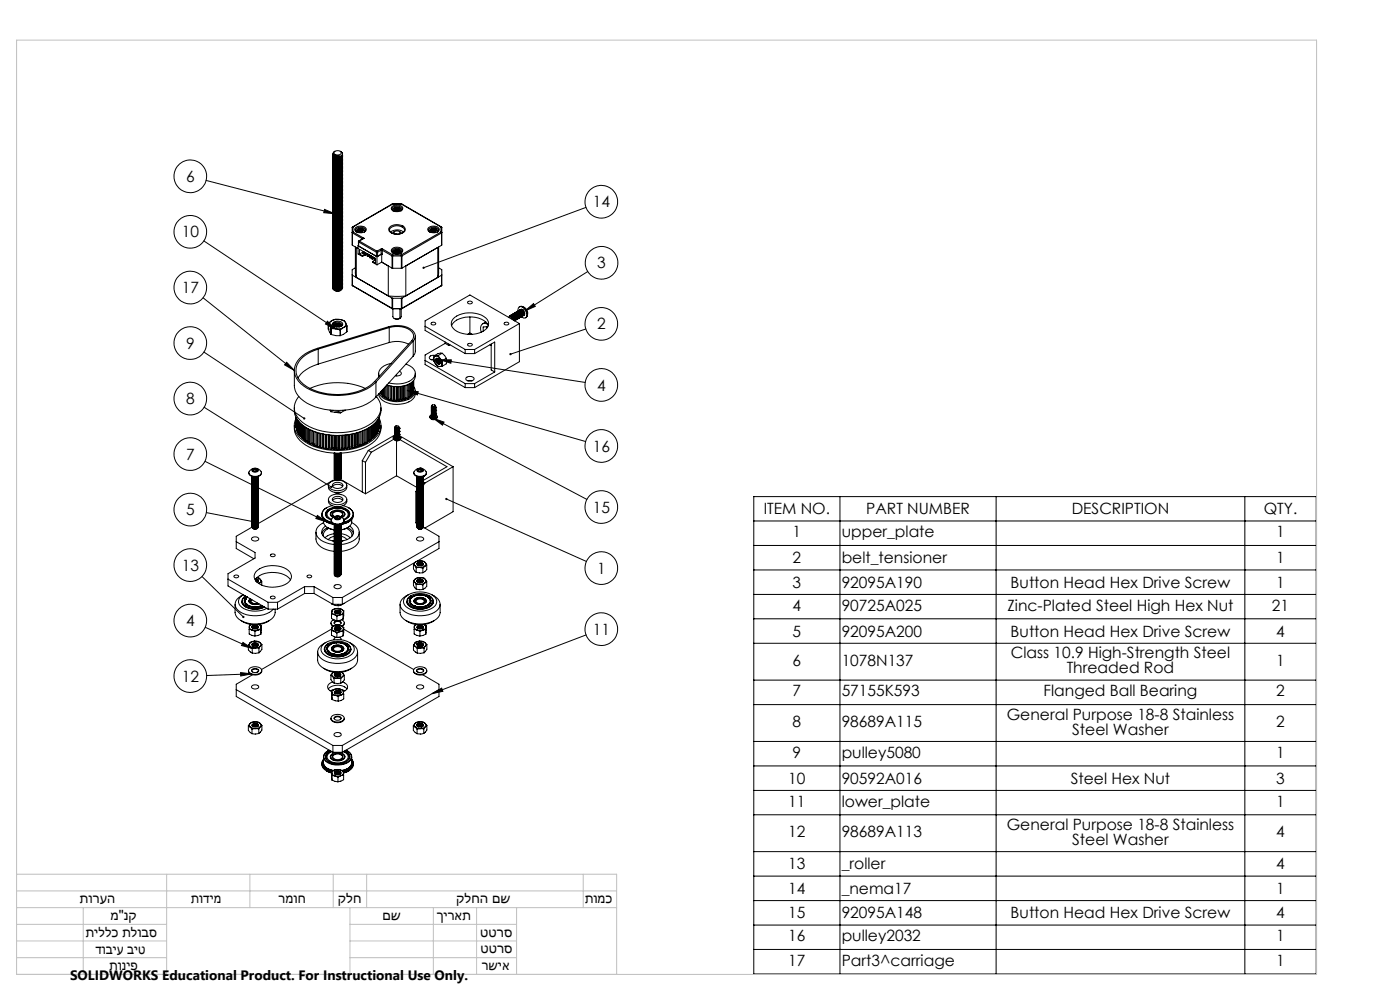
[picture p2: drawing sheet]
<svg xmlns="http://www.w3.org/2000/svg" width="420mm" height="297mm" viewBox="0 0 420 297" stroke-linecap="round" stroke-linejoin="round" font-family="sans-serif">
<defs><g id="words">
<g font-size="4.7">
<text x="55.8" y="54.5">6</text>
<text x="177.8" y="62.2">14</text>
<text x="54.5" y="71.2">10</text>
<text x="179.2" y="80.4">3</text>
<text x="54.5" y="87.9">17</text>
<text x="179.1" y="98.7">2</text>
<text x="55.8" y="104.5">9</text>
<text x="179.1" y="117">4</text>
<text x="55.8" y="121.1">8</text>
<text x="55.8" y="137.8">7</text>
<text x="177.8" y="135.3">16</text>
<text x="55.8" y="154.4">5</text>
<text x="177.8" y="153.6">15</text>
<text x="229.1" y="154.2">ITEM NO.</text>
<text x="259.9" y="154.2">PART NUMBER</text>
<text x="321.5" y="154.2">DESCRIPTION</text>
<text x="379.1" y="154.2">QTY.</text>
<text x="237.8" y="161.1">1</text>
<text x="252.5" y="161.1">upper_plate</text>
<text x="382.9" y="161.1">1</text>
<text x="54.5" y="171">13</text>
<text x="179.1" y="171.9">1</text>
<text x="237.8" y="168.8">2</text>
<text x="252.5" y="168.8">belt_tensioner</text>
<text x="382.9" y="168.8">1</text>
<text x="237.8" y="176.1">3</text>
<text x="252.5" y="176.1">92095A190</text>
<text x="303.2" y="176.1">Button Head Hex Drive Screw</text>
<text x="382.9" y="176.1">1</text>
<text x="237.8" y="183">4</text>
<text x="252.5" y="183">90725A025</text>
<text x="302.2" y="183">Zinc-Plated Steel High Hex Nut</text>
<text x="381.6" y="183">21</text>
<text x="55.8" y="187.7">4</text>
<text x="177.8" y="190.2">11</text>
<text x="237.8" y="190.8">5</text>
<text x="252.5" y="190.8">92095A200</text>
<text x="303.2" y="190.8">Button Head Hex Drive Screw</text>
<text x="382.9" y="190.8">4</text>
<text x="303.3" y="197.3">Class 10.9 High-Strength Steel</text>
<text x="237.8" y="199.6">6</text>
<text x="252.5" y="199.6">1078N137</text>
<text x="320" y="201.8">Threaded Rod</text>
<text x="382.9" y="199.6">1</text>
<text x="54.5" y="204.3">12</text>
<text x="237.8" y="208.7">7</text>
<text x="252.5" y="208.7">57155K593</text>
<text x="313.1" y="208.7">Flanged Ball Bearing</text>
<text x="382.9" y="208.7">2</text>
<text x="302" y="215.7">General Purpose 18-8 Stainless</text>
<text x="237.8" y="217.9">8</text>
<text x="252.5" y="217.9">98689A115</text>
<text x="321.7" y="220.2">Steel Washer</text>
<text x="382.9" y="217.9">2</text>
<text x="237.8" y="227.1">9</text>
<text x="252.5" y="227.1">pulley5080</text>
<text x="382.9" y="227.1">1</text>
<text x="236.5" y="234.9">10</text>
<text x="252.5" y="234.9">90592A016</text>
<text x="321.2" y="234.9">Steel Hex Nut</text>
<text x="382.9" y="234.9">3</text>
<text x="236.5" y="241.8">11</text>
<text x="252.5" y="241.8">lower_plate</text>
<text x="382.9" y="241.8">1</text>
<text x="236.5" y="251">12</text>
<text x="252.5" y="251">98689A113</text>
<text x="302" y="248.7">General Purpose 18-8 Stainless</text>
<text x="382.9" y="251">4</text>
<text x="321.7" y="253.2">Steel Washer</text>
<text x="236.5" y="260.6">13</text>
<text x="252.5" y="260.6">_roller</text>
<text x="382.9" y="260.6">4</text>
<text x="236.5" y="267.9">14</text>
<text x="252.5" y="267.9">_nema17</text>
<text x="382.9" y="267.9">1</text>
<text x="236.5" y="275.2">15</text>
<text x="252.5" y="275.2">92095A148</text>
<text x="303.2" y="275.2">Button Head Hex Drive Screw</text>
<text x="382.9" y="275.2">4</text>
<text x="236.5" y="282.1">16</text>
<text x="252.5" y="282.1">pulley2032</text>
<text x="382.9" y="282.1">1</text>
<text x="236.5" y="289.5">17</text>
<text x="252.5" y="289.5">Part3^carriage</text>
<text x="382.9" y="289.5">1</text>
</g>
<g font-size="4.2">
<text x="24" y="270.7">תורעה</text>
<text x="33.1" y="275.7">מ&quot;נק</text>
<text x="57.3" y="270.7">תודימ</text>
<text x="83.6" y="270.6">רמוח</text>
<text x="101.4" y="270.7">קלח</text>
<text x="114.7" y="275.8">םש</text>
<text x="131" y="275.8">ךיראת</text>
<text x="136.9" y="270.7">קלחה םש</text>
<text x="175.5" y="270.6">תומכ</text>
<text x="25.7" y="280.9">תיללכ תלובס</text>
<text x="144.1" y="280.7">טטרס</text>
<text x="28.7" y="285.8">דוביע ביט</text>
<text x="144.1" y="285.5">טטרס</text>
<text x="32.8" y="290.6">תוניפ</text>
<text x="144.6" y="290.7">רשיא</text>
</g>
<text font-size="4.1" x="21" y="293.7">SOLIDWORKS Educational Product. For Instructional Use Only.</text>
</g></defs>
<g fill="none" stroke="#000" stroke-width=".3">
<path d="M61.8 54.1l38.6 10M99.8 46.3h.1M99.8 46.7h.1M99.8 47.1h.1M99.8 47.5v.1M99.8 47.9v.1M99.8 48.3v.1M99.8 48.7v.1M99.8 49.1v.1M99.8 49.5v.1M99.8 49.9v.1M99.8 50.4h.1"/>
<path d="M99.8 50.8h.1M99.8 51.2h.1M99.8 51.6h.1M99.8 52h.1M99.8 52.4v.1M99.8 52.8h.1M99.8 53.2v.1M99.8 53.6v.1M99.8 54v.1M99.8 54.4v.1M99.8 54.9h.1M99.8 55.2v.1"/>
<path d="M99.8 55.7h.1M99.8 56.1h.1M99.8 56.5h.1M99.8 56.9h.1M99.8 57.3v.1M99.8 57.7h.1M99.8 58.1v.1M99.8 58.5v.1M99.8 58.9v.1M99.8 59.3v.1M99.8 59.8h.1M99.9 45.9l-.1 .3a1.27 1.27 0 0 0 1.9 .8"/>
<path d="M100 47.1l-.2 .3a1.66 1.66 0 0 0 2.8 .3l.1-.6M100 56.9l-.2 .3a1.29 1.29 0 0 0 1.9 .8M100 53.2l-.2 .3a1.29 1.29 0 0 0 1.9 .8M100 49.6l-.2 .3a1.29 1.29 0 0 0 1.9 .8M100.3 45.5l1.1-.3a.89 .89 0 0 1 1 .7 1.28 1.28 0 0 1-2.2-.2zM100.3 46.5l1.3 .1M100.5 45.3l-.6 .6a1.22 1.22 0 0 0 1.7 .7M100.6 54h1l.1 .3M101.6 50.3l.1 .4M101.6 46.6l.1 .4M101.6 46.6h.1M101.6 57.7l.1 .3"/>
<path d="M101.6 46.6l.1 .3M101.7 46.9v.1M102.1 45.3l.6 .6M102.7 45.9a.91 .91 0 0 1-1 1M102.7 49.6a.98 .98 0 0 1-1 1.1M102.7 49.2a1.47 1.47 0 0 1-2.1 1l-.8-.4 .1-.6M102.7 48.8a1.43 1.43 0 0 1-2.1 1l-.5-.2-.3-.5M102.7 48.3a1.46 1.46 0 0 1-2.1 1.1l-.8-.4 .1-.6M102.7 47.9a1.57 1.57 0 0 1-1.3 1.2 1.57 1.57 0 0 1-1.6-.9l.1-.2M102.7 47.5a1.46 1.46 0 0 1-2.1 1.1l-.8-.4 .1-.6M102.7 46.7a1.46 1.46 0 0 1-2.1 1.1l-.5-.2-.3-.5a1.69 1.69 0 0 0 3-.1M102.7 46.3a1.47 1.47 0 0 1-2.1 1.1l-.8-.5 .1-.5"/>
<path d="M102.7 59.8a1.46 1.46 0 0 1-2.1 1.1l-.8-.5 .1-.6M102.7 59.4a1.43 1.43 0 0 1-2.1 1l-.8-.4 .1-.6M102.7 58.9a1.46 1.46 0 0 1-2.1 1.1l-.8-.4 .1-.6M102.7 58.6a1.57 1.57 0 0 1-1.3 1.1 1.57 1.57 0 0 1-1.6-.9l.1-.2M102.7 58.1a1.46 1.46 0 0 1-2.1 1.1l-.8-.5 .1-.5M102.7 57.7a1.57 1.57 0 0 1-1.3 1.2 1.57 1.57 0 0 1-1.6-.9l.1-.2M102.7 57.3a1.43 1.43 0 0 1-2.1 1.1l-.8-.5 .1-.5M102.7 56.9a.98 .98 0 0 1-1 1.1M102.7 56.5a1.43 1.43 0 0 1-2.1 1.1l-.8-.5 .1-.5M102.7 56.1a1.46 1.46 0 0 1-2.1 1.1l-.8-.5 .1-.5M102.7 55.7a1.57 1.57 0 0 1-1.3 1.2 1.57 1.57 0 0 1-1.6-.9l.1-.2M102.7 55.3a1.46 1.46 0 0 1-2.1 1.1l-.8-.5 .1-.6"/>
<path d="M102.7 54.9a1.57 1.57 0 0 1-1.3 1.2 1.57 1.57 0 0 1-1.6-.9l.1-.2M102.7 54.5a1.43 1.43 0 0 1-2.1 1l-.8-.4 .1-.6M102.7 54a1.46 1.46 0 0 1-2.1 1.1l-.8-.4 .1-.6M102.7 53.7a1.43 1.43 0 0 1-2.1 1l-.8-.4 .1-.6M102.7 53.2a.98 .98 0 0 1-1 1.1M102.7 52.8a1.57 1.57 0 0 1-1.3 1.2 1.57 1.57 0 0 1-1.6-.9l.1-.2M102.7 52.4a1.46 1.46 0 0 1-2.1 1.1l-.8-.5 .1-.5M102.7 52a1.47 1.47 0 0 1-2.1 1.1l-.8-.5 .1-.5M102.7 51.6a1.43 1.43 0 0 1-2.1 1.1l-.8-.5 .1-.5M102.7 51.2a1.46 1.46 0 0 1-2.1 1.1l-.8-.5 .1-.5M102.7 50.8a1.43 1.43 0 0 1-2.1 1.1l-.8-.5 .1-.5M102.7 50.4a1.46 1.46 0 0 1-2.1 1.1l-.8-.5 .1-.6"/>
<path d="M102.7 50a1.57 1.57 0 0 1-1.3 1.2 1.57 1.57 0 0 1-1.6-.9l.1-.2M102.7 45.9a1.45 1.45 0 0 1-2.1 1.1l-.8-.4v-.3M102.8 49.4a1.69 1.69 0 0 1-3 .2M102.8 49.8a1.68 1.68 0 0 1-3 .2M102.8 50.2a1.69 1.69 0 0 1-3 .2M102.8 50.6a1.69 1.69 0 0 1-3 .2M102.8 51a1.69 1.69 0 0 1-3 .2M102.8 51.4a1.69 1.69 0 0 1-3 .2M102.8 51.9a1.71 1.71 0 0 1-3 .1M102.8 52.2a1.69 1.69 0 0 1-3 .3M102.8 52.7a1.68 1.68 0 0 1-3 .1M102.8 53.1a1.69 1.69 0 0 1-3 .2"/>
<path d="M102.8 53.5a1.69 1.69 0 0 1-3 .2M102.8 53.9a1.69 1.69 0 0 1-3 .2M102.8 54.3a1.69 1.69 0 0 1-3 .2M102.8 54.7a1.71 1.71 0 0 1-3 .2M102.8 55.1a1.69 1.69 0 0 1-3 .2M102.8 55.5a1.68 1.68 0 0 1-3 .2M102.8 55.9a1.69 1.69 0 0 1-3 .2M102.8 56.3a1.69 1.69 0 0 1-3 .2M102.8 56.7a1.69 1.69 0 0 1-3 .2M102.8 57.1a1.69 1.69 0 0 1-3 .3M102.8 57.6a1.71 1.71 0 0 1-3 .1M102.8 58a1.69 1.69 0 0 1-3 .2"/>
<path d="M102.8 58.4a1.68 1.68 0 0 1-3 .2M102.8 58.8a1.69 1.69 0 0 1-3 .2M102.8 59.2a1.69 1.69 0 0 1-3 .2M102.8 59.6a1.69 1.69 0 0 1-3 .2M102.8 46.5a1.69 1.69 0 0 1-3 .2M102.8 47.3a1.69 1.69 0 0 1-3 .3M102.8 47.8a1.68 1.68 0 0 1-3 .1M102.8 48.2a1.69 1.69 0 0 1-3 .2M102.8 48.6a1.69 1.69 0 0 1-3 .2M102.8 49a1.69 1.69 0 0 1-3 .2M102.8 46.5h.1M102.8 46.9v.1"/>
<path d="M102.8 47.3h.1M102.8 47.7v.1M102.8 48.1v.1M102.8 48.5v.1M102.8 48.9v.1M102.8 49.4h.1M102.8 49.7v.1M102.8 50.2h.1M102.8 50.5v.1M102.8 51h.1M102.8 51.4h.1M102.8 51.8h.1"/>
<path d="M102.8 52.2h.1M102.8 52.6v.1M102.8 53v.1M102.8 53.4v.1M102.8 53.8v.1M102.8 54.2v.1M102.8 54.6v.1M102.8 55.1h.1M102.8 55.5h.1M102.8 55.9h.1M102.8 56.3h.1M102.8 56.7h.1"/>
<path d="M102.8 57.1h.1M102.8 57.5h.1M102.8 57.9v.1M102.8 58.3v.1M102.8 58.7v.1M102.8 59.1v.1M102.8 59.5v.1M102.8 59.9v.1M61.2 72.2l39.5 26.3M97.4 62.8l3 1.3-3.3-.4zM99.8 60.1v.1M99.8 60.6h.1"/>
<path d="M99.8 61h.1M99.8 61.4h.1M99.8 61.8h.1M99.8 62.2v.1M99.8 62.6h.1M99.8 63v.1M99.8 63.4v.1M99.8 63.8v.1M99.8 64.2v.1M99.8 64.7h.1M99.8 65v.1M99.8 65.5h.1"/>
<path d="M99.8 65.9h.1M99.8 66.3h.1M99.8 66.7h.1M99.8 67.1h.1M99.8 67.5v.1M99.8 67.9v.1M99.8 68.3v.1M99.8 68.7v.1M99.8 69.1v.1M99.8 69.5v.1M99.8 70h.1M99.8 70.4h.1"/>
<path d="M99.8 70.8h.1M99.8 71.2h.1M99.8 71.6h.1M99.8 72h.1M99.8 72.4v.1M99.8 72.8h.1M99.8 73.2v.1M99.8 73.6v.1M99.8 74v.1M99.8 74.4v.1M99.8 74.9h.1M99.8 75.2v.1"/>
<path d="M99.8 75.7h.1M99.8 76.1h.1M99.8 76.5h.1M99.8 76.9h.1M99.8 77.3v.1M99.8 77.7h.1M99.8 78.1v.1M99.8 78.5v.1M99.8 78.9v.1M99.8 79.3v.1M99.8 79.8h.1M100 78.9l-.2 .4a1.29 1.29 0 0 0 1.9 .7"/>
<path d="M100 75.3l-.2 .3a1.29 1.29 0 0 0 1.9 .8M100 71.6l-.2 .3a1.29 1.29 0 0 0 1.9 .8M100 67.9l-.2 .3a1.27 1.27 0 0 0 1.9 .8M100 64.2l-.2 .4a1.27 1.27 0 0 0 1.9 .8M100 60.6l-.2 .3a1.27 1.27 0 0 0 1.9 .8M100.6 61.3h1l.1 .4M101.6 65l.1 .4M101.6 68.7l.1 .3M101.6 72.4l.1 .3M101.6 76.1l.1 .3M101.6 79.7l.1 .3M102.7 79.8a1.47 1.47 0 0 1-2.1 1.1l-.8-.5 .1-.6"/>
<path d="M102.7 79.4a1.43 1.43 0 0 1-2.1 1l-.8-.4 .1-.6M102.7 78.9a.98 .98 0 0 1-1 1.1M102.7 78.6a1.57 1.57 0 0 1-1.3 1.1 1.57 1.57 0 0 1-1.6-.9l.1-.2M102.7 78.1a1.46 1.46 0 0 1-2.1 1.1l-.8-.4 .1-.6M102.7 77.7a1.57 1.57 0 0 1-1.3 1.2 1.57 1.57 0 0 1-1.6-.9l.1-.2M102.7 77.3a1.46 1.46 0 0 1-2.1 1.1l-.8-.5 .1-.5M102.7 76.9a1.47 1.47 0 0 1-2.1 1.1l-.8-.5 .1-.5M102.7 76.5a1.43 1.43 0 0 1-2.1 1.1l-.8-.5 .1-.5M102.7 76.1a1.46 1.46 0 0 1-2.1 1.1l-.8-.5 .1-.5M102.7 75.7a1.57 1.57 0 0 1-1.3 1.2 1.57 1.57 0 0 1-1.6-.9l.1-.2M102.7 75.3a.98 .98 0 0 1-1 1.1M102.7 74.9a1.57 1.57 0 0 1-1.3 1.2 1.57 1.57 0 0 1-1.6-.9l.1-.2"/>
<path d="M102.7 74.5a1.43 1.43 0 0 1-2.1 1l-.8-.4 .1-.6M102.7 74a1.46 1.46 0 0 1-2.1 1.1l-.8-.4 .1-.6M102.7 73.7a1.43 1.43 0 0 1-2.1 1l-.8-.4 .1-.6M102.7 73.2a1.46 1.46 0 0 1-2.1 1.1l-.8-.4 .1-.6M102.7 72.8a1.57 1.57 0 0 1-1.3 1.2 1.57 1.57 0 0 1-1.6-.9l.1-.2M102.7 72.4a1.46 1.46 0 0 1-2.1 1.1l-.8-.5 .1-.5M102.7 72a1.57 1.57 0 0 1-1.3 1.2 1.57 1.57 0 0 1-1.6-.9l.1-.2M102.7 71.6a.98 .98 0 0 1-1 1.1M102.7 71.2a1.46 1.46 0 0 1-2.1 1.1l-.8-.5 .1-.5M102.7 70.8a1.43 1.43 0 0 1-2.1 1.1l-.8-.5 .1-.5M102.7 70.4a1.46 1.46 0 0 1-2.1 1.1l-.8-.5 .1-.6M102.7 70a1.57 1.57 0 0 1-1.3 1.2 1.57 1.57 0 0 1-1.6-.9l.1-.2"/>
<path d="M102.7 69.6a1.46 1.46 0 0 1-2.1 1.1l-.8-.5 .1-.6M102.7 69.2a1.57 1.57 0 0 1-1.3 1.1 1.57 1.57 0 0 1-1.6-.8l.1-.3M102.7 68.8a1.43 1.43 0 0 1-2.1 1l-.8-.4 .1-.6M102.7 68.3a1.46 1.46 0 0 1-2.1 1.1l-.8-.4 .1-.6M102.7 67.9a.98 .98 0 0 1-1 1.1M102.7 67.5a1.46 1.46 0 0 1-2.1 1.1l-.8-.4 .1-.6M102.7 67.1a1.57 1.57 0 0 1-1.3 1.2 1.57 1.57 0 0 1-1.6-.9l.1-.2M102.7 66.7a1.46 1.46 0 0 1-2.1 1.1l-.8-.5 .1-.5M102.7 66.3a1.57 1.57 0 0 1-1.3 1.2 1.57 1.57 0 0 1-1.6-.9l.1-.2M102.7 65.9a1.43 1.43 0 0 1-2.1 1.1l-.8-.5 .1-.5M102.7 65.5a1.46 1.46 0 0 1-2.1 1.1l-.8-.5 .1-.6M102.7 65.1a1.43 1.43 0 0 1-2.1 1l-.8-.4 .1-.5"/>
<path d="M102.7 64.7a1.46 1.46 0 0 1-2.1 1.1l-.8-.5 .1-.6M102.7 64.3a1.02 1.02 0 0 1-1 1.1M102.7 63.8a1.46 1.46 0 0 1-2.1 1.1l-.8-.5 .1-.5M102.7 63.5a1.57 1.57 0 0 1-1.3 1.1 1.57 1.57 0 0 1-1.6-.9l.1-.2M102.7 63a1.43 1.43 0 0 1-2.1 1.1l-.8-.5 .1-.5M102.7 62.6a1.46 1.46 0 0 1-2.1 1.1l-.8-.5 .1-.5M102.7 62.2a1.43 1.43 0 0 1-2.1 1.1l-.8-.5 .1-.5M102.7 61.8a1.46 1.46 0 0 1-2.1 1.1l-.8-.5 .1-.5M102.7 61.4a1.57 1.57 0 0 1-1.3 1.2 1.57 1.57 0 0 1-1.6-.9l.1-.2M102.7 61a1.46 1.46 0 0 1-2.1 1.1l-.8-.5 .1-.5M102.7 60.6a1.02 1.02 0 0 1-1 1.1M102.7 60.2a1.43 1.43 0 0 1-2.1 1l-.8-.4 .1-.5"/>
<path d="M102.8 60a1.69 1.69 0 0 1-3 .2M102.8 60.4a1.71 1.71 0 0 1-3 .2M102.8 60.8a1.69 1.69 0 0 1-3 .2M102.8 61.2a1.68 1.68 0 0 1-3 .2M102.8 61.6a1.69 1.69 0 0 1-3 .2M102.8 62.1a1.69 1.69 0 0 1-3 .2M102.8 62.4a1.69 1.69 0 0 1-3 .2M102.8 62.9a1.69 1.69 0 0 1-3 .2M102.8 63.3a1.71 1.71 0 0 1-3 .2M102.8 63.7a1.69 1.69 0 0 1-3 .2M102.8 64.1a1.68 1.68 0 0 1-3 .2M102.8 64.5a1.69 1.69 0 0 1-3 .2"/>
<path d="M102.8 64.9a1.69 1.69 0 0 1-3 .2M102.8 65.3a1.69 1.69 0 0 1-3 .2M102.8 65.7a1.69 1.69 0 0 1-3 .2M102.8 66.1a1.71 1.71 0 0 1-3 .2M102.8 66.5a1.69 1.69 0 0 1-3 .2M102.8 67a1.68 1.68 0 0 1-3 .1M102.8 67.3a1.69 1.69 0 0 1-3 .3M102.8 67.8a1.69 1.69 0 0 1-3 .2M102.8 68.2a1.69 1.69 0 0 1-3 .2M102.8 68.6a1.69 1.69 0 0 1-3 .2M102.8 69a1.71 1.71 0 0 1-3 .2M102.8 69.4a1.69 1.69 0 0 1-3 .2"/>
<path d="M102.8 69.8a1.68 1.68 0 0 1-3 .2M102.8 70.2a1.69 1.69 0 0 1-3 .2M102.8 70.6a1.69 1.69 0 0 1-3 .2M102.8 71a1.69 1.69 0 0 1-3 .2M102.8 71.4a1.69 1.69 0 0 1-3 .2M102.8 71.9a1.71 1.71 0 0 1-3 .1M102.8 72.2a1.69 1.69 0 0 1-3 .3M102.8 72.7a1.68 1.68 0 0 1-3 .1M102.8 73.1a1.69 1.69 0 0 1-3 .2M102.8 73.5a1.69 1.69 0 0 1-3 .2M102.8 73.9a1.69 1.69 0 0 1-3 .2M102.8 74.3a1.69 1.69 0 0 1-3 .2"/>
<path d="M102.8 74.7a1.71 1.71 0 0 1-3 .2M102.8 75.1a1.69 1.69 0 0 1-3 .2M102.8 75.5a1.68 1.68 0 0 1-3 .2M102.8 75.9a1.69 1.69 0 0 1-3 .2M102.8 76.3a1.69 1.69 0 0 1-3 .2M102.8 76.7a1.69 1.69 0 0 1-3 .2M102.8 77.1a1.69 1.69 0 0 1-3 .3M102.8 77.6a1.71 1.71 0 0 1-3 .1M102.8 78a1.69 1.69 0 0 1-3 .2M102.8 78.4a1.68 1.68 0 0 1-3 .2M102.8 78.8a1.69 1.69 0 0 1-3 .2M102.8 79.2a1.69 1.69 0 0 1-3 .2"/>
<path d="M102.8 79.6a1.69 1.69 0 0 1-3 .2M102.8 60.4h.1M102.8 60.8h.1M102.8 61.2h.1M102.8 61.6h.1M102.8 62v.1M102.8 62.4h.1M102.8 62.8v.1M102.8 63.2v.1M102.8 63.6v.1M102.8 64v.1M102.8 64.4v.1"/>
<path d="M102.8 64.8v.1M102.8 65.3h.1M102.8 65.7h.1M102.8 66.1h.1M102.8 66.5h.1M102.8 66.9v.1M102.8 67.3h.1M102.8 67.7v.1M102.8 68.1v.1M102.8 68.5v.1M102.8 68.9v.1M102.8 69.4h.1"/>
<path d="M102.8 69.7v.1M102.8 70.2h.1M102.8 70.6h.1M102.8 71h.1M102.8 71.4h.1M102.8 71.8v.1M102.8 72.2h.1M102.8 72.6v.1M102.8 73v.1M102.8 73.4v.1M102.8 73.8v.1M102.8 74.3h.1"/>
<path d="M102.8 74.6v.1M102.8 75.1h.1M102.8 75.5h.1M102.8 75.9h.1M102.8 76.3h.1M102.8 76.7h.1M102.8 77.1h.1M102.8 77.5v.1M102.8 77.9v.1M102.8 78.3v.1M102.8 78.7v.1M102.8 79.1v.1"/>
<path d="M102.8 79.5v.1M102.8 80h.1M105.7 68.2v5.3M105.7 73.5l1.7 1-.5-.3v8.9l-.3-1.1v-8M105.7 69.8v3.7M105.7 69.8l3 1.7M105.8 68l-.1 .2M105.8 68h.1M105.9 69.5l-.2 .3M105.9 68l-.2 .2M105.9 69.5l3.3 1.9M105.9 68v1.5"/>
<path d="M106.7 68.2a2.04 2.04 0 0 1 3.2 .7 2.11 2.11 0 0 1-3.5-.1zM106.9 69.3a1.32 1.32 0 0 1 1.2-.9 1.32 1.32 0 0 1 1.3 .9M106.9 69.3v.2M106.9 69.4h-.1M107 69.5l-.3-.3a1.61 1.61 0 0 1 2.7-.7l.2 .5-.3 .5M107.4 68.8a.87 .87 0 0 1 .9-.3 .87 .87 0 0 1 .6 .7 .87 .87 0 0 1-.9 .4 .87 .87 0 0 1-.6-.8zM107.4 73.7l5.7 3.2M107.4 73.7v2.4l1.3 .8M107.5 69.4l-.2 .2M107.5 72.4l.1 .1M107.5 72.4v1.3M107.5 73.6l-.1 .1"/>
<path d="M107.6 72.5l-.1 1.2M107.6 72.5l5.3 3.1M107.7 72.2l-.2 .2M107.7 72.2h.1M107.8 72.2l-.2 .3M107.8 68.6v.8M107.8 68.6l.3 .2M107.8 68.6l-.4 .2 .4 .2M107.8 69l-.4 .2 .4 .2M107.8 69l.7 .4M107.8 72.2l5.3 3.1M107.8 76.1v-1.4l4.9 2.8"/>
<path d="M107.8 76.1l.9 .5M108.1 68.8v.4M108.5 69l.3 .2-.3 .2M108.5 68.6l.3 .2-.3 .2M108.5 68.6l-.4 .2M108.5 69l-.7 .4M108.5 68.6v.8M108.7 71.5l.1 .1M108.7 71.5v.1M108.7 76.6v.3M108.8 75.8l.1 .3M108.8 75.8h.1"/>
<path d="M108.9 75.8v.3M109.1 75.4l-1.3 .7M109.2 71.4l-1.5 .8M109.2 71.4l-.5 .1M109.2 75.5l-.4 .3M109.2 71.4l-1.4 .8M109.4 69.3v.2M109.4 75.6l-.5 .2M109.4 69.4h.1M109.5 76.2l.1 .3M109.5 76.2l.1 .1M109.5 76.2l-.8 .4"/>
<path d="M109.5 76.4l-.8 .5M109.6 75.7l-.7 .4M109.6 76.3v.2M109.6 76.5l.7-.4 .3 .2-.4 .3M109.9 75.9l-.4 .3M110.1 76l-.5 .3M110.2 76.6l.1 .3M110.2 76.6l.1 .1M110.3 76.7v.2M110.3 76.9l.7-.4 .3 .2-.4 .3M110.8 76.4l-.5 .3M110.9 77l.2 .1"/>
<path d="M110.9 77l.2 .3M111.1 77.3l.6-.4 .3 .2-.4 .3M111.1 77.1v.2M111.5 76.8l-.4 .3M111.6 77.4l.2 .1M111.6 77.4l.2 .3M111.8 77.5v.2M111.8 78.4v.2l1.3 .8M112.2 77.2l-.4 .3M112.3 77.8l.2 .1M112.3 77.8l.2 .3M112.4 78l-.6 .4"/>
<path d="M112.5 77.9v.2M112.7 77.8l-.2 .1M112.7 77.6l-.4 .2M112.7 78l-.2 .1M112.7 77.5l-.3-.2-.6 .4M112.7 77.5v1.4l-.9-.5M112.9 75.6h.4M112.9 75.6v1.2h.4M113.1 75.3l-.2 .3M113.1 75.3l.2 .3M113.1 76.9v2.5M113.3 75.6v1.2"/>
<path d="M114.3 75h.4M114.3 75v1.2M114.3 76.2l-1.2 .7M114.3 75l-1 .6M114.3 76.2l-1 .6M114.5 78.6l2 1.1v9h5.2M114.5 74.5l.2 .5M114.5 74.5l-.2 .5M114.5 78.6l-1.4 .8M114.5 78.6l3.1 1.8M114.5 74.5l3.3 1.9M114.5 74.5l-1.4 .8"/>
<path d="M114.5 76.2v2.4M114.7 75v1.2h-.4M114.7 75l2.9 1.7M116.8 68.2a3.3 3.3 0 0 1 4.7 .2 1.7 1.7 0 0 1-2 1.8h-.6a1.87 1.87 0 0 1-2.3-1.7zM116.8 68.9v.1M117.2 69.6a3.2 3.2 0 0 1 3.9 0M117.6 76.7h.2M117.6 76.7v3.7M117.7 61.1l.1 .1M117.7 61.1l-11.9 6.9M117.7 74.5a2.36 2.36 0 0 1 3.1 .4 1.53 1.53 0 0 1-2.1 1.2 1.17 1.17 0 0 1-1.3-1.3zM117.7 61.8l.4-.2a2.24 2.24 0 0 1 2.7 .6 1.53 1.53 0 0 1-2.1 1.2 .98 .98 0 0 1-1.1-.4 .98 .98 0 0 1 .1-1.2z"/>
<path d="M117.8 61.1h-.1M117.8 76.4v.3M117.8 76.4l-.2 .3M117.8 61.1v.1M117.8 61.1h2.6M117.8 76.7v3.7M117.8 61.2l-11.9 6.8M117.8 61.2h2.6M117.8 76.4h2.6M117.8 76.7h2.6M117.9 63a1.34 1.34 0 0 1 1.3-.9 1.34 1.34 0 0 1 1.2 1h-.1M117.9 75.6a1.34 1.34 0 0 1 1.3-.8 1.34 1.34 0 0 1 1.2 .9v-.1"/>
<path d="M117.9 63v.1M117.9 75.6v.2M117.9 63l-.1 .1M117.9 75.7h-.1M118 75.8h-.1a.91 .91 0 0 1 0-1.1 .91 .91 0 0 1 1.1-.3 1.32 1.32 0 0 1 1.6 1l-.3 .4M118 63.2a.65 .65 0 0 1-.4-.6 .65 .65 0 0 1 .4-.6l1.5-.2a.92 .92 0 0 1 1 1.2l-.2 .2M118.2 70.1v-.1a.99 .99 0 0 1 .8-.9 .99 .99 0 0 1 1.1 .7l-.1 .3M118.3 62.5a.91 .91 0 0 1 .9-.4 .91 .91 0 0 1 .7 .8 .9 .9 0 0 1-.9 .3 .9 .9 0 0 1-.7-.7zM118.3 75.1a.89 .89 0 0 1 .9-.3 .89 .89 0 0 1 .7 .7 .9 .9 0 0 1-.9 .4 .9 .9 0 0 1-.7-.8zM118.4 69.4l-.5 .6M118.5 63l-.2 .3M118.5 75.7l-.2 .3"/>
<path d="M118.7 62.3v.8M118.7 74.9v.8M118.7 62.3l.4 .2M118.7 62.7l-.3 .2 .3 .2M118.7 62.3l-.3 .2 1.1 .6M118.7 74.9l.4 .2M118.7 74.9l-.3 .2 .3 .2M118.7 75.3l-.3 .2 .3 .2M118.7 75.3l.4 .2M119.1 62.5v.4M119.1 75.1v.4M119.1 75.5l-.4 .2"/>
<path d="M119.1 75.5l.4 .2M119.5 62.7l.3 .2-.3 .2M119.5 62.3l.3 .2-1.1 .6M119.5 62.3l-.4 .2M119.5 62.3v.8M119.5 74.9v.8M119.5 75.3l.3 .2-.3 .2M119.5 74.9l.3 .2-.3 .2M119.5 74.9l-.4 .2M119.5 75.3l-.4 .2M119.8 69.4l.6 .6M120.4 75.7l-.1 .1"/>
<path d="M120.4 61.1h.1M120.4 76.4v.3M120.4 76.4l.2 .3M120.4 61.1v.1M120.4 76.7v3.7M120.4 61.2l11.9 6.8M120.5 61.1l-.1 .1M120.5 61.1l11.9 6.9M120.6 76.7h-.2M120.6 76.7v3.7M120.7 68a1.01 1.01 0 0 1 .6 1.2 1.01 1.01 0 0 1-1.1 .8 2.46 2.46 0 0 1-3.3-1.1M120.7 68a2.77 2.77 0 0 0-3.9 .9"/>
<path d="M120.9 67.7l-.2 .3M121.7 79.7v9M128.6 68.2a2.02 2.02 0 0 1 3.2 .7 2.11 2.11 0 0 1-3.5-.1zM128.8 69.3a1.32 1.32 0 0 1 1.3-.9 1.32 1.32 0 0 1 1.2 .9M128.8 69.3v.2M128.8 69.4h.1M128.9 69.5l-.3-.6a1.9 1.9 0 0 1 2.9-.1l-.3 .7M129.3 68.8a.9 .9 0 0 1 .9-.3 .9 .9 0 0 1 .7 .7 .89 .89 0 0 1-1 .4 .89 .89 0 0 1-.6-.8zM129.4 69.4l-.2 .2M129.7 68.6l.4 .2M129.7 69l-.3 .2 .3 .2M129.7 68.6l-.3 .2 .3 .2"/>
<path d="M129.7 69l.7 .4M129.7 68.6v.8M130.1 68.8v.4M130.4 69l.4 .2-.4 .2M130.4 68.6l.4 .2-.4 .2M130.4 68.6l-.3 .2M130.4 69l-.7 .4M130.4 68.6v.8M131.3 69.3v.2M131.3 69.4h.1M131.3 74.2v8.9M131.6 74v8l-.3 1.1"/>
<path d="M132.3 69.5l.2 .3M132.3 68l.2 .2M132.3 68h.1M132.3 68v1.5M132.3 69.5l-11.9 6.9M132.4 68l.1 .2M132.5 69.8v3.7M132.5 73.5l-11.9 6.9M132.5 69.8l-11.9 6.9M132.5 68.2v5.3M175.8 62.2l-48.7 18.1M60.9 89.2l27.4 21.8"/>
<path d="M98.2 96.3l2.5 2.2-3.1-1.4zM98.5 98.6l.8 1.6M98.5 98.6h.1M98.5 96.9v1.7M98.9 97.5a2.33 2.33 0 0 0 1.8 1M98.9 97.5l.4 1M99.3 98.5h.1M99.3 98.5v1.7M99.3 98.5h1.4M99.5 96.1a1.06 1.06 0 0 0-.6 1.4M99.5 96.1l-1 .8 .4 .6M99.8 80.1v.1"/>
<path d="M99.8 80.6h.1M99.8 81h.1M99.8 81.4v.1M99.8 81.8h.1M99.8 82.2v.1M99.8 82.6v.1M99.8 83v.1M99.8 83.4v.1M99.8 83.9h.1M99.8 84.2v.1M99.8 84.7h.1M99.8 85.1h.1"/>
<path d="M99.8 85.5h.1M99.8 85.9h.1M99.9 96.8a1.86 1.86 0 0 1 2.9 .4 1.79 1.79 0 0 1-3.1-.1zM100 85.9l-.2 .3a1.7 1.7 0 0 0 3 0l-.1-.3M100 82.6l-.2 .3a1.24 1.24 0 0 0 1.9 .8M100 81.4l-.2 .3a1.66 1.66 0 0 0 2.8 .3l.1-.6M100.1 97.6a1.35 1.35 0 0 1 2.3 .2M100.3 97.7l.8-.3 1.2 .4-1.2-.4-.9 .4M100.4 97.9l.7-.1 .9 .1M100.6 97.9l1.2 .1M100.7 98.5l1.3 .4M101.6 83.4l.1 .3"/>
<path d="M101.9 95.7h-1.3l-1.1 .4M101.9 95.7a2.33 2.33 0 0 1 1.8 1M101.9 95.7l1.4 .4 .4 .6M101.9 95.7h-1.4l-1 .4M102 98.9h.1M102 98.9v1.7M102.1 98.9v1.7M102.2 87l-1 .3-.8-.3M102.3 97.8l.2-.4a1.46 1.46 0 0 0-1.3-.8 1.46 1.46 0 0 0-1.3 .8l.4 .4M102.3 97.8l.5-.5-.6 .5M102.4 97.6a1.33 1.33 0 0 0-2.3 0l.1 .2M102.6 86.5a1.66 1.66 0 0 1-2.4 .4"/>
<path d="M102.7 85.5a1.47 1.47 0 0 1-2.1 1.1l-.8-.5 .1-.6M102.7 85.1a1.43 1.43 0 0 1-2.1 1l-.8-.4 .1-.5M102.7 84.7a1.46 1.46 0 0 1-2.1 1.1l-.8-.5 .1-.6M102.7 84.3a1.57 1.57 0 0 1-1.3 1.1 1.57 1.57 0 0 1-1.6-.8l.1-.3M102.7 83.9a1.46 1.46 0 0 1-2.1 1l-.8-.4 .1-.6M102.7 83.5a1.57 1.57 0 0 1-1.3 1.1 1.57 1.57 0 0 1-1.6-.9l.1-.2M102.7 83a1.46 1.46 0 0 1-2.1 1.1l-.8-.5 .1-.5M102.7 82.7a.97 .97 0 0 1-1 1M102.7 82.2a1.43 1.43 0 0 1-2.1 1.1l-.8-.5 .1-.5M102.7 81.8a1.46 1.46 0 0 1-2.1 1.1l-.8-.5 .1-.5M102.7 81a1.46 1.46 0 0 1-2.1 1.1l-.8-.5 .1-.5M102.7 80.6a1.57 1.57 0 0 1-1.3 1.2 1.57 1.57 0 0 1-1.6-.9l.1-.2"/>
<path d="M102.7 80.2a1.46 1.46 0 0 1-2.1 1.1l-.8-.5 .1-.5M102.8 80a1.69 1.69 0 0 1-3 .2M102.8 80.4a1.71 1.71 0 0 1-3 .2M102.8 80.8a1.69 1.69 0 0 1-3 .2M102.8 81.2a1.68 1.68 0 0 1-3 .2M102.8 81.6a1.69 1.69 0 0 1-3 .2M102.8 82.1a1.69 1.69 0 0 1-3 .2M102.8 82.4a1.69 1.69 0 0 1-3 .3M102.8 82.9a1.69 1.69 0 0 1-3 .2M102.8 83.3a1.71 1.71 0 0 1-3 .2M102.8 83.7a1.69 1.69 0 0 1-3 .2M102.8 84.1a1.68 1.68 0 0 1-3 .2"/>
<path d="M102.8 84.5a1.69 1.69 0 0 1-3 .2M102.8 84.9a1.69 1.69 0 0 1-3 .2M102.8 85.3a1.69 1.69 0 0 1-3 .2M102.8 85.7a1.69 1.69 0 0 1-3 .2M102.8 86.1a1.79 1.79 0 0 1-3 .5M102.8 80.4h.1M102.8 80.8h.1M102.8 81.2h.1M102.8 81.6h.1M102.8 82v.1M102.8 82.4h.1M102.8 82.8v.1"/>
<path d="M102.8 83.2v.1M102.8 83.6v.1M102.8 84v.1M102.8 84.5h.1M102.8 84.8v.1M102.8 85.3h.1M102.8 85.7h.1M102.8 86.1h.1M103.1 98.1l-1 .8M103.1 98.1l-1.1 .4h-1.3M103.7 96.7a1.06 1.06 0 0 1-.6 1.4M103.7 96.7l.4 .9"/>
<path d="M104 99.4l-.9 .8-1 .4M104 97.7v1.7M104 97.7l-.9 .4M104.1 97.6l-.1 .1M104.1 97.7l-.1 1.7M105.7 85.4l.1 .3M105.7 82.4v.1M105.7 85.4v.1M105.7 85.5l.1 .2M105.7 82.5l11.9 6.9M105.7 85.5l11.9 6.9M105.7 82.5v3"/>
<path d="M105.8 85.7l11.9 6.8M106.6 80.3l-.9 .6v4.5M116.8 98.2a6.6 6.6 0 0 1 7.1 1.7 1.93 1.93 0 0 1-.4 2.2l-11.1 12.3a16.7 16.7 0 0 1-14.1 3.6 12.6 12.6 0 0 1-8.7-4.4 4.8 4.8 0 0 1 1.4-6.7 13 13 0 0 1 4.5-2.3M116.8 98.2l-21.3 6.4M116.8 98.2v4.5M117.6 89.4h.2M117.6 92.4l.2 .1M117.6 80.4h.2M117.6 92.4l.1 .1M117.6 89.4v3M117.7 92.5l.1 .1M117.8 92.5v.1"/>
<path d="M117.8 92.6h2.6M117.8 89.4h2.6M117.8 92.5h2.6M117.8 89.4v3.1M117.8 80.4h2.6M117.9 92.6v2.3a1.44 1.44 0 0 0 2.1 .5M118.2 95.4l.9 .3 .9-.3M120 92.6v2.8M120.4 92.6v2.3l-.4 .5M120.4 92.5v.1M120.4 89.4v3.1M120.5 92.5l-.1 .1"/>
<path d="M120.6 89.4h-.2M120.6 92.4l-.2 .1M120.6 80.4h-.2M120.6 92.4l-.1 .1M120.6 89.4v3M127.5 97.8l12.1 6.9M129.4 96.8a.71 .71 0 0 1 .7-.3 .71 .71 0 0 1 .6 .7 .73 .73 0 0 1-.8 .2 .73 .73 0 0 1-.5-.6zM131.3 83.1l-9.6 5.6M131.6 80.3l.9 .5v4.6M132.4 85.7l-11.9 6.8M132.5 85.5l-.1 .2M132.5 82.5l-11.9 6.9"/>
<path d="M132.5 85.5l-11.9 6.9M132.5 82.5v3M132.5 85.4l-.1 .3M132.5 82.4v.1M132.5 85.4v.1M135.5 97.6a5.3 5.3 0 0 1 5.1-2.6 5.8 5.8 0 0 1 5.9 2.6M135.9 95.6a7.8 7.8 0 0 1 10.3 .2 2.47 2.47 0 0 1-1.6 3.7 8.2 8.2 0 0 1-8.6-1 2.01 2.01 0 0 1-.1-2.9zM140.3 90.5a.75 .75 0 0 1 .8-.3 .75 .75 0 0 1 .5 .6 .75 .75 0 0 1-.7 .3 .75 .75 0 0 1-.6-.6zM141 99.8l.6 .4M141 95v4.8M141 99.8l-.6 .4M145.7 96.5l-.9 .5"/>
<path d="M146 97.9v.5M146.3 97.2a1.35 1.35 0 0 0-1.7-.1 1.35 1.35 0 0 0-.4 1.6l.2 .9M146.3 98h-1.3v1.3M151.4 96.7l.5-.1 .7 .2a.68 .68 0 0 1-.7 .6 .68 .68 0 0 1-.6-.6zM152.8 94.9v-.1a1.04 1.04 0 0 1 1.1 .2 1.04 1.04 0 0 1 .3 1.1M153 94.6h.1M153 94.6a1.1 1.1 0 0 1 1.3 1.5M153.2 94.5h.1M153.2 94.5a1.16 1.16 0 0 1 1.1 1.6M153.3 94.5a1.12 1.12 0 0 1 1.1 1.6M153.5 94.3h.1M153.5 94.3a1.18 1.18 0 0 1 1.1 1.7h-.2"/>
<path d="M153.5 94.3a1.12 1.12 0 0 1 1.1 1.7M153.7 95.8a.62 .62 0 0 0-.3-.7 .62 .62 0 0 0-.7 .1v-.1a.76 .76 0 0 1 .9-.2 .76 .76 0 0 1 .4 .8l.1 .3M153.7 94.2h.1M153.7 94.2a1.16 1.16 0 0 1 1.1 1.6h.1M153.8 94.2a1.12 1.12 0 0 1 1.1 1.6M154 94a1.13 1.13 0 0 1 1.1 1.7M154 94a1.09 1.09 0 0 1 1.1 .5 1.09 1.09 0 0 1 0 1.2M154.2 93.9a1.13 1.13 0 0 1 1.1 1.7 1.11 1.11 0 0 0-1-1.7M154.2 93.9h.1M154.3 96.1h.1M154.5 93.7v.1M154.5 93.7a1.15 1.15 0 0 1 1.1 1.7 1.16 1.16 0 0 0-1.1-1.6z"/>
<path d="M154.6 96h.1M154.7 93.6a1.13 1.13 0 0 1 1.1 1.7M154.7 93.6h.1M154.8 93.6a1.09 1.09 0 0 1 1 .5 1.09 1.09 0 0 1 .1 1.1M155 93.5a1.13 1.13 0 0 1 1.1 1.6 1.11 1.11 0 0 0-1.1-1.6M155 93.4v.1M155.1 95.7h.1M155.2 93.3a1.09 1.09 0 0 1 1.1 .5 1.09 1.09 0 0 1 0 1.2 1.15 1.15 0 0 0-1.1-1.7zM155.4 93.2a.98 .98 0 0 1 .5-1.3 .98 .98 0 0 1 1.3 .5l.4 .5a1.53 1.53 0 0 1-.1 2.4l-1.1-.4M155.5 93.2a1.09 1.09 0 0 1 1.1 .5 1.09 1.09 0 0 1 0 1.2 1.15 1.15 0 0 0-1.1-1.7zM155.8 93l-.1 .1a1.1 1.1 0 0 1 1.1 .4 1.1 1.1 0 0 1 0 1.2 1.16 1.16 0 0 0-1-1.7zM155.8 92l.1-.1a2.24 2.24 0 0 1 2.2 2.9l-.4 .4"/>
<path d="M155.8 97l-14.8-8.6-13.5 7.8v2.8l12.1 7M155.8 97l-13.4 7.7M155.8 97v11.4l-13.4 7.8M155.9 95.2l-.1 .1M156.1 92.8l.5-.1 .3 .2M156.3 91.8a2.15 2.15 0 0 1 1.8 3.1M156.4 92.8l.5 .1M156.8 94.7h.1M156.9 92.9l-.4-.2-.5 .3M156.9 92.9l.5 1-.3 .6M157.1 94.5a1.1 1.1 0 0 0-1.1-1.6 1.1 1.1 0 0 1 1 .5 1.1 1.1 0 0 1 .1 1.1M157.1 94.5v.1"/>
<path d="M157.5 93.2l2.6-2.2 .5 .8zM175.8 98.6l-22.7 7.5M176.3 81.4l-18.8 11.8M61.2 105.5l30.1 19.9M86 108.6l2.3 2.4-2.9-1.6zM88.3 111v4.5a7 7 0 0 0 4.9 5.9 19.6 19.6 0 0 0 18.8-1.6l.8-.8M89.6 118.8a5 5 0 0 0 1.2 7.8 19.6 19.6 0 0 0 20.8 .1 5.1 5.1 0 0 0 1.3-7.9M93 116.4a20.6 20.6 0 0 1 16.6 0M95.5 109.1a10.6 10.6 0 0 0-6.1 4.2M95.5 104.6v4.5M99.3 100.2h.1M99.3 100.2l1.4 .4h1.3"/>
<path d="M102.1 100.6h-.1M112.8 114.5v4.5M113.6 111.9v1.1M114.1 117.5l.2 .2M114.3 117.4l.1 .8M114.4 117.2v1M114.6 118.2h-.2M114.6 117v1.5l.3 .2M114.9 116.7v2M115.1 118.6l-.2 .1M115.1 116.4v2.6l.4 .2M115.5 116.1v3.1"/>
<path d="M115.8 115.7v3.7l.4 .2M115.8 119l-.3 .2M116.2 115.4v4.2M116.6 115.5v4.2l.5 .1M116.6 119.3l-.4 .3M116.8 102.7a7.8 7.8 0 0 1 5.8 .4M116.8 102.7l-21.3 6.4M117.1 115.7v4.1M117.3 108.9a3.7 3.7 0 0 0-3.7 3.4l.2 .5M117.4 119.4l.1 .1M117.4 115.7v3.7M117.4 119.4l-.3 .4"/>
<path d="M117.5 115.7v4.2l.5 .1M118 115.8v4.2M118.2 119.6l.3 .1M118.2 115.8v3.8M118.2 119.6l-.2 .4M118.5 115.9v4.2h.5M119 112.2v.5M119 115.9v4.2M119 119.7h.3M119 115.9v3.8M119 119.7v.4M119.3 119.7l.1 .4"/>
<path d="M119.3 115.9v3.8M119.4 115.9v4.2M119.8 111.3l.6 .5a1.36 1.36 0 0 1-1.8 .8M119.9 115.8v4.2l-.5 .1M120.2 119.6h-.3M120.2 119.6l.2 .4M120.2 115.8v3.8M120.4 115.8v4.2M120.9 115.7v4.2l-.5 .1M121 119.4h-.1M121 119.4l.3 .4M121 115.7v3.7"/>
<path d="M121.3 115.6v4.2M121.7 115.5v4.2l-.4 .1M121.7 119.2l.5 .3M121.8 109.1l.6 .3a2.66 2.66 0 0 1 1.9 3.5 7.3 7.3 0 0 1-7.6 1.9M122.2 117l53.5 15.3M122.2 115.4v4.1M122.2 117l3.3 .4-.3 1zM122.5 115.2v4.1l-.3 .2M122.5 119l.4 .1M122.9 115v4.1M123.2 114.9v4l-.3 .2M123.2 118.6h.2"/>
<path d="M123.4 114.7v3.9M123.7 114.5v3.9l-.3 .2M123.7 118.1h.2M123.9 114.3v3.8M124 102.2a2.23 2.23 0 0 0-1-3.7 8.5 8.5 0 0 0-6.4-.6l-21.3 6.5a9.3 9.3 0 0 0-6.9 5.5 6 6 0 0 0 3.7 6.4 20.2 20.2 0 0 0 19-.3l1.7-1.5M124 102.2l-11.2 12.3M124 102.2v4.5M124 114.2l-.1 3.9M124 106.7l-11.2 12.3M124 117.6h.1M124.1 114.1v3.5M124.1 115.9a2.39 2.39 0 0 1-1.4 3.7 8 8 0 0 1-8.5-.9l-.5-.8"/>
<path d="M124.1 114v3.6M124.6 100.7v4.9l-.6 1.1M124.6 111.9a3.6 3.6 0 0 1-3.6 3.8l-3 .1-2-.4M124.6 117.2a3.6 3.6 0 0 1-3.6 3.8 7 7 0 0 1-7.2-2l-.2-.9M127.5 108l12.1 7M130.1 107.6l.6 1.5M130.1 107.6l.1 .7 .5 .8M130.1 107.7l-.7 .1M130.2 106.6l-.1 1M130.2 106.6l.5 .1M130.5 106.5h-.5a.88 .88 0 0 0-1.1 1l.6 .4h.7M130.7 109.1l.8 .7 .5 .1"/>
<path d="M130.7 106.7a.75 .75 0 0 0-.6 .9M130.7 106.7l.6 .1 .7 .6M130.7 109.1l.8 .8h.5M130.8 107.9l.4 .9 .7 .3M131.2 107.5a.94 .94 0 0 0 .7 1.3M131.2 107.5a.93 .93 0 0 0 .7 1.4M131.3 107.5a1.09 1.09 0 0 0 .7 1.2M131.4 107.5l.2 .9 .4 .3M131.5 106.5l.5 .9M131.5 106.5l-.8 .2M131.5 107.5l-.2-.1a.9 .9 0 0 0-.4 1.1 .9 .9 0 0 0 1 .6l.1-.4M131.8 107.9a.8 .8 0 0 0-1-.4v.9a.79 .79 0 0 0 1.2 .5v-.2"/>
<path d="M131.8 107.9l.2 .8M131.8 107.9h.1M132 107.4l.6 1.6M132 107.4l.7 .7M132 107.8l43.5 6.8M132 108.4l-.4-.8 .4 .9-.1 .4M132 108.6l-.1 .3M132 107.8h3.4l-.1 1.1zM132.6 109l.1 .7M132.6 109a.75 .75 0 0 1-.6 .9M132.6 105.9l1.3 1.5M132.6 105.9a2.84 2.84 0 0 0-2.4 .7"/>
<path d="M132.6 105.9l-1.1 .6M132.7 108.1l-.1 .9M132.7 109.7l-.7 .2M133.6 102.9l-6.1 3.5v2.9l12.1 6.9M133.6 102.9l1 .6M133.6 102.5v.4M133.9 107.4v1.6l-1.2 .7M133.9 107.4l-1.2 .7M134.6 103.1v.4M135 103.3l-.4 .2M139.6 104.7h2.8M139.6 106h2.8"/>
<path d="M139.6 104.7v1.3M139.6 115v1.2M139.6 116.2h2.8M139.6 115h2.8M139.8 113.2l1.2-.4a.92 .92 0 0 1 1.1 1l-1.1 .4a.92 .92 0 0 1-1.2-1zM140.3 103.1a.75 .75 0 0 1 .8-.2 .75 .75 0 0 1 .5 .6 .73 .73 0 0 1-.7 .3 .73 .73 0 0 1-.6-.7zM140.3 114.1h1.3M140.5 100.2h1M142.4 104.7v1.3M142.4 115v1.2M142.4 106l6-3.5v9M147 103.3l.4 .2"/>
<path d="M147.4 103.1v7.8l1 .6M148.4 111.5l-6 3.5M61.2 122.1l38.2 23.9M61.5 138.3l36.4 18.1M88.3 122.2a6 6 0 0 0 3.4 5.9 19.7 19.7 0 0 0 19.9-.5 5.9 5.9 0 0 0 2.7-5.4M88.3 127.5a6.1 6.1 0 0 0 3.4 5.9 19.9 19.9 0 0 0 19.9-.5 5.9 5.9 0 0 0 2.7-5.4M88.8 127.6h.1M88.8 127.9v.3M88.8 125.1v3.1M88.8 128.2h.1M88.9 125.3l.1 3.4M89 125.4v3.3"/>
<path d="M89 128.7h.1M89 125.6l.1 3.7M89.1 129.3h.2M89.1 125.7v3.6M89.3 125.9l.1 3.9M89.4 126.1v3.7M89.6 129.8h-.2M89.6 126.3v3.8l.2 .2M89.8 126.5v3.8M90 130.3h-.2M90 126.7v3.9l.2 .2M90.2 126.9v3.9"/>
<path d="M90.5 130.8h-.3M90.5 127.1v4l.2 .2M90.7 127.3v4M91 131.3h-.3M91 127.6v4l.3 .2M91.3 127.8v4M91.5 131.7l-.2 .1M91.5 128v4l.4 .3M91.9 128.2v4.1M92.2 132.1l-.3 .2M92.2 128.4v4.1l.4 .2M92.6 128.5v4.2"/>
<path d="M92.9 132.5l-.3 .2M92.9 128.7v4.2l.4 .1M93.3 128.9v4.1M93.7 129.1v4.1l.4 .2M93.7 132.8l-.4 .2M94.1 129.3v4.1M94.5 133.1l-.4 .3M94.5 129.4v4.2l.4 .1M94.9 129.5v4.2M95.3 129.7v4.1l.4 .2M95.3 133.3l-.4 .4M95.7 129.8v4.2"/>
<path d="M96.1 133.6h.1M96.1 133.6l-.4 .4M96.1 129.9v3.7M96.2 129.9v4.2l.4 .1M96.6 130v4.2M96.9 133.8h.2M96.9 133.8l-.3 .4M96.9 130.1v3.7M97.1 130.1v4.2l.5 .1M97.6 130.2v4.2M97.8 134h.2M97.8 134l-.2 .4"/>
<path d="M97.8 130.2v3.8M98 130.3v4.2h.5M98.5 130.3v4.2M98.7 134.1l.3 .1M98.7 130.3v3.8M98.7 134.1l-.2 .4M99 130.4v4.2l.5 .1M99 122.9l.3 .5M99.5 130.5v4.2M99.6 134.2h.4M99.6 134.2l-.1 .5M99.6 130.5v3.7"/>
<path d="M99.9 123l-.6 .4M99.9 130.5v4.2h.6M100.3 135.8a1.15 1.15 0 0 0 2-.1 1.12 1.12 0 0 1-2 .1zM100.3 135.8v.1M100.3 136.1h.1M100.3 136.9v.1M100.3 137.2v.1M100.3 137.8v.1M100.3 138.7h.1M100.3 139h.1M100.3 139.2v.1M100.4 123.5l.7-.1 1.2 .2"/>
<path d="M100.4 138.7l-.1 .2a1.13 1.13 0 0 0 2-.1M100.4 136.2l-.1 .1a1.13 1.13 0 0 0 2-.1M100.4 135.8l.8 .3 .9-.3M100.4 135.7l.8 .3 .8-.2M100.5 130.5v4.2M100.9 134.3h-.4v.4M100.9 130.5v4.2h.5M101.4 130.5v4.2M101.5 134.3h.4M101.5 134.3l-.1 .4M101.5 130.5v3.8M101.9 134.3v.4"/>
<path d="M101.9 130.5v3.8M101.9 130.5v4.2M102.2 139.7l.1 .3a1.13 1.13 0 0 1-2 .1l.1-.2M102.2 139.4l.1 .3a1.11 1.11 0 0 1-2 .1l.1-.2M102.2 139.2l.1 .2a1.11 1.11 0 0 1-2 .1l.1-.2M102.2 138.9l.1 .2a1.15 1.15 0 0 1-2 .1l.1-.2M102.2 138.3a1.03 1.03 0 0 1-.8 .9 1.03 1.03 0 0 1-1.1-.6l.1-.2M102.2 138a1.03 1.03 0 0 1-.8 .9 1.03 1.03 0 0 1-1.1-.5l.1-.2M102.2 137.8a1.03 1.03 0 0 1-.8 .8 1.03 1.03 0 0 1-1.1-.5l.1-.2M102.2 137.5a1.03 1.03 0 0 1-.8 .8 1.03 1.03 0 0 1-1.1-.5l.1-.2M102.2 137.2a1.04 1.04 0 0 1-.8 .8 1.04 1.04 0 0 1-1.1-.5l.1-.2M102.2 136.9l.1 .2a1.13 1.13 0 0 1-2 .1l.1-.2"/>
<path d="M102.2 136.6l.1 .2a1.11 1.11 0 0 1-2 .1l.1-.2M102.2 136.3l.1 .3a1.11 1.11 0 0 1-2 0l.1-.1M102.2 135.7a1.03 1.03 0 0 1-.8 .9 1.03 1.03 0 0 1-1.1-.5l.1-.2M102.3 136a1.15 1.15 0 0 1-2 .1M102.3 136.3a1.13 1.13 0 0 1-2 .1M102.3 136.5a1.09 1.09 0 0 1-1 .7 1.09 1.09 0 0 1-1-.5M102.3 136.8a1.11 1.11 0 0 1-2 .2M102.3 137.1a1.12 1.12 0 0 1-2 .2M102.3 137.4a1.1 1.1 0 0 1-1 .7 1.1 1.1 0 0 1-1-.6M102.3 137.7a1.13 1.13 0 0 1-2 .2M102.3 138a1.13 1.13 0 0 1-2 .1M102.3 138.3a1.12 1.12 0 0 1-2 .1"/>
<path d="M102.3 138.5a1.11 1.11 0 0 1-2 .2M102.3 138.8a1.15 1.15 0 0 1-2 .2M102.3 139.1a1.15 1.15 0 0 1-2 .2M102.3 139.4a1.09 1.09 0 0 1-1 .7 1.09 1.09 0 0 1-1-.6M102.3 139.7a1.09 1.09 0 0 1-1 .7 1.09 1.09 0 0 1-1-.6M102.3 140a1.12 1.12 0 0 1-2 .1M102.3 136h.1M102.3 136.2v.1M102.3 137.1h.1M102.3 137.4h.1M102.3 138h.1M102.3 138.8h.1"/>
<path d="M102.3 139.1h.1M102.3 139.9v.1M102.4 130.5v4.2h-.5M102.8 134.2l-.4 .1M102.8 130.5v3.7M102.8 134.2l.1 .5M102.8 123h.5M102.9 130.5v4.2M103.3 123h.1M103.3 122.9v.1M103.4 130.4v4.2l-.5 .1M103.6 122.9l-1.5 .9-2.8-.4"/>
<path d="M103.7 134.1l-.3 .1M103.7 134.1l.2 .4M103.7 130.4v3.7M103.9 130.3v4.2M104.4 130.3v4.2h-.5M104.6 134l-.2 .1M104.6 134l.2 .4M104.6 130.3v3.7M104.8 130.2v4.2M105.3 130.1v4.2l-.5 .1M105.5 133.8l-.2 .1M105.5 133.8l.3 .4"/>
<path d="M105.5 130.1v3.7M105.8 130.1v4.1M106.2 130v4.1l-.4 .1M106.3 133.6l-.1 .1M106.3 133.6l.3 .4M106.3 129.9v3.7M106.6 129.9v4.1M107.1 129.7v4.2l-.5 .1M107.1 129.7v3.7l.4 .3M107.5 129.6v4.1M108 129.5v4.1l-.5 .1M108 133.1l.3 .4"/>
<path d="M108.3 129.3v4.2M108.7 138l.9 .6M108.7 138v9.5M108.8 129.1v4.2l-.5 .2M108.8 132.9l.3 .2M109.1 129v4.1M109.5 128.8v4.1l-.4 .2M109.5 132.5l.4 .2M109.6 138.6v9.4M109.9 128.6v4.1M110.2 128.4v4.1l-.3 .2M110.2 132.2l.4 .1"/>
<path d="M110.5 135l.9 .5M110.5 135l-1.8 3M110.6 128.3v4M110.9 128.1v4l-.3 .2M110.9 131.8l.3 .1M111.2 127.9v4M111.4 135.5l-1.8 3.1M111.5 127.7v4l-.3 .2M111.5 131.3l.3 .1M111.8 127.5v3.9M112 127.2v4l-.2 .2M112 130.9h.3"/>
<path d="M112.3 127v3.9M112.5 126.8v3.9l-.2 .2M112.5 130.4l.2 .1M112.7 126.6v3.9M112.9 126.4v3.8l-.2 .3M112.9 129.9h.2M113.1 126.2v3.7M113.2 126l-.1 3.9M113.2 129.4h.1M113.3 125.8v3.6M113.5 125.6l-.2 3.8M113.5 128.8h.1"/>
<path d="M113.6 125.4v3.4M113.7 128.3h.1M113.7 125.2l-.1 3.6M113.8 125.4a5.2 5.2 0 0 1-2.2 6.6 19.4 19.4 0 0 1-20.8-.1 5 5 0 0 1-2-6.5M113.8 127.7h.1M113.8 125.1l-.1 3.2M118 131.2a1.26 1.26 0 0 0 1.1 .7 1.26 1.26 0 0 0 1.2-.7M118 131.4a1.22 1.22 0 0 0 1.1 .7 1.22 1.22 0 0 0 1.1-.7M118.1 131.7l-6.7 3.8M118.2 130.8l.3-.2a.66 .66 0 0 0 .7 .5 .66 .66 0 0 0 .6-.5l.4 .5a1.18 1.18 0 0 1-1.1 .7 1.18 1.18 0 0 1-1.1-.8zM118.4 130.4l-7.9 4.6M118.5 130.8h.1"/>
<path d="M118.5 130.6h.1M118.5 129.9h.1M118.5 129.7h.1M118.5 128.9h.1M118.5 128.8h.1M118.5 128.9a.73 .73 0 0 0 1.2-.1 .7 .7 0 0 1-.6 .5 .7 .7 0 0 1-.6-.4zM118.5 129.3a.77 .77 0 0 0 1.2-.1 .72 .72 0 0 1-1.2 .1zM118.5 129.5a.71 .71 0 0 0 .6 .3 .71 .71 0 0 0 .6-.4 .71 .71 0 0 1-.6 .4 .71 .71 0 0 1-.6-.3zM118.5 130.2a.74 .74 0 0 0 1.2-.1 .71 .71 0 0 1-.6 .5 .71 .71 0 0 1-.6-.4zM118.5 130.4a.71 .71 0 0 0 .6 .3 .71 .71 0 0 0 .6-.4 .71 .71 0 0 1-.6 .4 .71 .71 0 0 1-.6-.3zM118.5 130.6a.73 .73 0 0 0 1.2-.1l16.2 9.4M118.5 131a.74 .74 0 0 0 1.2-.2 .71 .71 0 0 1-.6 .5 .71 .71 0 0 1-.6-.3z"/>
<path d="M118.5 128.4h.1M118.5 128.5v.1M118.5 129.1h.1M118.5 129.3h.1M118.5 130v.1M118.5 130.9v.1M118.5 128.2a.63 .63 0 0 0 .6 .5 .63 .63 0 0 0 .6-.4 .72 .72 0 0 1-1.2 .1M118.5 131a.63 .63 0 0 0 .6 .5 .63 .63 0 0 0 .6-.4 .62 .62 0 0 1-.6 .4 .62 .62 0 0 1-.6-.5 .62 .62 0 0 0 .6 .5 .62 .62 0 0 0 .6-.4M118.6 127.8v.2zM118.6 127.8h.1M118.7 127.7a.44 .44 0 0 1 .5-.1 .44 .44 0 0 1 .3 .5 .44 .44 0 0 1-.5 .1 .44 .44 0 0 1-.3-.5zM118.7 127.7h.1"/>
<path d="M118.7 127.7l-.1 .1M119 132.1v10.5M119.5 127.7h.1M119.5 127.7v.1a.48 .48 0 0 1-.4 .6 .48 .48 0 0 1-.5-.6M119.6 128l-.2 .3M119.6 127.9a.6 .6 0 0 1-.4 .7 .6 .6 0 0 1-.7-.4M119.7 128.5a.74 .74 0 0 1-1.2 0M119.7 128.7a.72 .72 0 0 1-1.2 .1M119.7 129a.72 .72 0 0 1-1.2 .1M119.7 129.6a.72 .72 0 0 1-1.2 .1M119.7 129.7a.72 .72 0 0 1-1.2 .2M119.7 129.9a.72 .72 0 0 1-1.2 .1"/>
<path d="M119.7 130.7a.71 .71 0 0 1-.6 .4 .71 .71 0 0 1-.6-.3M119.7 130a.72 .72 0 0 1-1.2 .1M119.7 128.7a.74 .74 0 0 1-1.2 .1M119.7 128.1a.72 .72 0 0 1-1.2 .1M119.8 128.3h.1M119.8 128.5h.1M119.8 129.2h.1M119.8 129.4h.1M119.8 130.1h.1M119.8 130.3h.1M119.8 131.1h.1M119.8 128.7h.1"/>
<path d="M119.8 128.8v.1M119.8 129h.1M119.8 129.6h.1M119.8 129.7v.1M119.8 129.9v.1M119.8 130.5h.1M119.8 130.7h.1M119.8 130.8v.1M120 131.8l14.1 8.1-7 4M128.9 124.8v.2M129 125.1a1.23 1.23 0 0 0 2.2 0M129.4 124.5h.1"/>
<path d="M129.4 124.3h.1M129.4 123.6h.1M129.4 123.4h.1M129.4 122.7h.1M129.4 122.5h.1M129.4 124.8l.7 .2h-.1M129.4 124.8l.2 .3M129.4 121.9v.1M129.4 122.1h.1M129.4 122.3h.1M129.4 122.8v.1M129.4 123h.1"/>
<path d="M129.4 123.2h.1M129.4 123.8h.1M129.4 123.9v.1M129.4 124.1h.1M129.4 124.7h.1M129.4 123.6a.72 .72 0 0 0 1.3-.1 .7 .7 0 0 1-.6 .4 .7 .7 0 0 1-.7-.3zM129.4 123.8a.72 .72 0 0 0 1.3-.2 .69 .69 0 0 1-.6 .5 .69 .69 0 0 1-.7-.3zM129.4 124.1a.7 .7 0 0 0 .7 .4 .7 .7 0 0 0 .6-.5 .7 .7 0 0 1-.6 .5 .7 .7 0 0 1-.7-.4zM129.4 124.3a.72 .72 0 0 0 1.3-.1 .73 .73 0 0 1-1.3 .1zM129.4 124.5a.72 .72 0 0 0 1.3-.1 .7 .7 0 0 1-.6 .4 .7 .7 0 0 1-.7-.3zM129.4 124.3l-.5 .4v.3M129.5 122a.65 .65 0 0 0 .6 .4 .65 .65 0 0 0 .6-.4 .72 .72 0 0 1-.6 .4 .72 .72 0 0 1-.7-.3"/>
<path d="M129.5 122.2a.64 .64 0 0 0 .6 .5 .64 .64 0 0 0 .6-.5M129.5 122.5a.64 .64 0 0 0 .6 .5 .64 .64 0 0 0 .6-.4M129.5 122.7a.64 .64 0 0 0 .6 .5 .64 .64 0 0 0 .6-.5 .72 .72 0 0 1-.6 .5 .72 .72 0 0 1-.7-.3M129.5 122.9a.65 .65 0 0 0 .6 .5 .65 .65 0 0 0 .6-.5M129.6 121.5l-.2 .3M129.7 121.4a.42 .42 0 0 1 .5-.1 .42 .42 0 0 1 .3 .4l-.7 .1-.2-.2zM129.7 121.4l-.1 .3 .6 .2-.8-.1M129.9 122h.5M130.1 125.4l46 24.3M130.1 125.4l3.1 1.1-.4 .9zM130.4 121.4l.2 .1a.58 .58 0 0 1-.4 .6 .58 .58 0 0 1-.6-.1l-.2-.2M130.7 121.7a.67 .67 0 0 1-.6 .5 .67 .67 0 0 1-.7-.3"/>
<path d="M130.7 122.2h.1M130.7 122.9h.1M130.7 123.1h.1M130.7 123.9h.1M130.7 124h.1M130.7 122.2a.75 .75 0 0 1-1.3 .1h.1a.64 .64 0 0 0 .6 .5 .64 .64 0 0 0 .6-.4M130.7 122.9a.75 .75 0 0 1-1.3 .2h.1a.64 .64 0 0 0 .6 .5 .64 .64 0 0 0 .6-.5M130.7 123.1a.75 .75 0 0 1-1.3 .2h.1a.64 .64 0 0 0 .6 .4 .64 .64 0 0 0 .6-.4M130.7 123.9a.74 .74 0 0 1-1.3 0M130.7 124.6a.73 .73 0 0 1-1.3 .1M130.7 124.8a.77 .77 0 0 1-1.3 0M130.7 124.8l-.3 .3h-.8"/>
<path d="M130.7 124.6a.72 .72 0 0 1-1.3 .1M130.7 123.9a.72 .72 0 0 1-1.3 .1M130.7 123.3a.73 .73 0 0 1-1.3 .1M130.7 122.6a.7 .7 0 0 1-.6 .4 .7 .7 0 0 1-.7-.3M130.7 122.4a.73 .73 0 0 1-1.3 .1M130.7 121.8a.72 .72 0 0 1-.6 .5 .72 .72 0 0 1-.7-.3M130.7 124.3l.5 .5a1.29 1.29 0 0 1-2.3 .2M130.7 124.8l-.4 .4-.7-.1M130.7 122.4h.1M130.7 122.6h.1M130.7 123.3h.1M130.7 123.6v.1"/>
<path d="M130.7 124.6h.1M131.2 124.8a1.29 1.29 0 0 1-1.1 .8 1.29 1.29 0 0 1-1.2-.6M135.9 139.9v13.4l-8.4 5M135.9 139.9l-8.4 4.9M61.9 153.6l14.1 2.7M74.6 141.7v.1a2.24 2.24 0 0 0 3.6 .5l.2-.6M75 141a1.98 1.98 0 0 1 1.9-.6 1.98 1.98 0 0 1 1.5 1.4 2.33 2.33 0 0 1-3.7 .1zM75.5 142.8h.1M75.5 142.7a1.18 1.18 0 0 0 2 .1M75.5 143h.1M75.5 143.3h.1M75.5 143.6h.1"/>
<path d="M75.5 143.9h.1M75.5 144.7v.1M75.5 145v.1M75.5 145.9h.1M75.5 146.2h.1M75.5 146.5h.1M75.5 146.8h.1M75.5 147.6h.1M75.5 147.9h.1M75.5 148.2h.1M75.5 149h.1M75.5 149.6h.1"/>
<path d="M75.5 149.9h.1M75.5 150.7v.1M75.5 151v.1M75.5 151.9h.1M75.5 152.5h.1M75.5 152.7v.1M75.5 153.6h.1M75.5 153.9h.1M75.5 154.7v.1M75.5 155.3v.1M75.5 155.6h.1M75.5 155.9h.1"/>
<path d="M75.5 156.7v.1M75.5 157v.1M75.6 158l-4.7 2.7v3.7l5.3 3.1M75.6 140.7l1-.3 .9 .3a1.01 1.01 0 0 1-.9 .8 1.01 1.01 0 0 1-1.1-.6zM75.6 157.7l-.1 .2a1.16 1.16 0 0 0 2-.1 1.16 1.16 0 0 1-2 .1l.1-.2M75.6 157.4l-.1 .2a1.15 1.15 0 0 0 2-.2 1.12 1.12 0 0 1-.9 .7 1.12 1.12 0 0 1-1.1-.5M75.6 157.1l-.1 .2a1.15 1.15 0 0 0 2-.1 1.12 1.12 0 0 1-.9 .7 1.12 1.12 0 0 1-1.1-.6M75.6 156.8l-.1 .2a1.15 1.15 0 0 0 2-.1M75.6 156.5l-.1 .2a1.13 1.13 0 0 0 2-.1M75.6 156.2l-.1 .2a1.16 1.16 0 0 0 2-.1 1.12 1.12 0 0 1-.9 .7 1.12 1.12 0 0 1-1.1-.5M75.6 156l-.1 .1a1.16 1.16 0 0 0 2-.1 1.12 1.12 0 0 1-.9 .7 1.12 1.12 0 0 1-1.1-.5M75.6 155.7l-.1 .2a1.16 1.16 0 0 0 2-.2"/>
<path d="M75.6 155.4l-.1 .2a1.16 1.16 0 0 0 2-.1M75.6 155.1l-.1 .2a1.16 1.16 0 0 0 2-.1 1.14 1.14 0 0 1-2 .2M75.6 154.8l-.1 .2a1.16 1.16 0 0 0 2-.1 1.16 1.16 0 0 1-2 .1M75.6 154.5l-.1 .2a1.15 1.15 0 0 0 2-.1 1.11 1.11 0 0 1-.9 .7 1.11 1.11 0 0 1-1.1-.5M75.6 154.2l-.1 .2a1.15 1.15 0 0 0 2-.1 1.12 1.12 0 0 1-.9 .7 1.12 1.12 0 0 1-1.1-.6M75.6 153.9l-.1 .3a1.15 1.15 0 0 0 2-.2M75.6 153.7l-.1 .1a1.13 1.13 0 0 0 2-.1M75.6 153.4l-.1 .2a1.16 1.16 0 0 0 2-.1 1.13 1.13 0 0 1-.9 .7 1.13 1.13 0 0 1-1.1-.6M75.6 153.1l-.1 .2a1.16 1.16 0 0 0 2-.1 1.12 1.12 0 0 1-.9 .7 1.12 1.12 0 0 1-1.1-.6M75.6 152.8l-.1 .2a1.16 1.16 0 0 0 2-.1M75.6 152.5l-.1 .2a1.16 1.16 0 0 0 2-.1M75.6 152.3l-.1 .1a1.16 1.16 0 0 0 2-.1"/>
<path d="M75.6 152l-.1 .1a1.16 1.16 0 0 0 2-.1 1.16 1.16 0 0 1-2 .2M75.6 151.7l-.1 .2a1.15 1.15 0 0 0 2-.2M75.6 151.4l-.1 .2a1.15 1.15 0 0 0 2-.2 1.12 1.12 0 0 1-.9 .7 1.12 1.12 0 0 1-1.1-.5M75.6 151.1l-.1 .2a1.15 1.15 0 0 0 2-.1 1.12 1.12 0 0 1-.9 .7 1.12 1.12 0 0 1-1.1-.6M75.6 150.8l-.1 .2a1.13 1.13 0 0 0 2-.1M75.6 150.5l-.1 .2a1.16 1.16 0 0 0 2-.1M75.6 150.2l-.1 .2a1.16 1.16 0 0 0 2-.1 1.12 1.12 0 0 1-.9 .7 1.12 1.12 0 0 1-1.1-.5M75.6 150l-.1 .1a1.16 1.16 0 0 0 2-.1 1.12 1.12 0 0 1-.9 .7 1.12 1.12 0 0 1-1.1-.5M75.6 149.7l-.1 .2a1.16 1.16 0 0 0 2-.1M75.6 149.4l-.1 .2a1.16 1.16 0 0 0 2-.1M75.6 149.1l-.1 .2a1.16 1.16 0 0 0 2-.1M75.6 148.8l-.1 .2a1.15 1.15 0 0 0 2-.1"/>
<path d="M75.6 148.5l-.1 .2a1.15 1.15 0 0 0 2-.1 1.12 1.12 0 0 1-.9 .7 1.12 1.12 0 0 1-1.1-.6M75.6 148.2l-.1 .2a1.15 1.15 0 0 0 2-.1 1.12 1.12 0 0 1-.9 .7 1.12 1.12 0 0 1-1.1-.6M75.6 148l-.1 .1a1.13 1.13 0 0 0 2-.1M75.6 147.7l-.1 .1a1.16 1.16 0 0 0 2-.1M75.6 147.4l-.1 .2a1.16 1.16 0 0 0 2-.1 1.13 1.13 0 0 1-.9 .7 1.13 1.13 0 0 1-1.1-.6M75.6 147.1l-.1 .2a1.16 1.16 0 0 0 2-.1 1.12 1.12 0 0 1-.9 .7 1.12 1.12 0 0 1-1.1-.6M75.6 146.8l-.1 .2a1.16 1.16 0 0 0 2-.1M75.6 146.5l-.1 .2a1.16 1.16 0 0 0 2-.1M75.6 146.3l-.1 .1a1.15 1.15 0 0 0 2-.1M75.6 145.9l-.1 .3a1.15 1.15 0 0 0 2-.2M75.6 145.7l-.1 .2a1.15 1.15 0 0 0 2-.2 1.13 1.13 0 0 1-.9 .7 1.13 1.13 0 0 1-1.1-.5M75.6 145.4l-.1 .2a1.15 1.15 0 0 0 2-.2 1.12 1.12 0 0 1-.9 .7 1.12 1.12 0 0 1-1.1-.5"/>
<path d="M75.6 145.1l-.1 .2a1.13 1.13 0 0 0 2-.1M75.6 144.8l-.1 .2a1.16 1.16 0 0 0 2-.1M75.6 144.5l-.1 .2a1.16 1.16 0 0 0 2-.1M75.6 144.2l-.1 .2a1.16 1.16 0 0 0 2-.1 1.12 1.12 0 0 1-.9 .7 1.12 1.12 0 0 1-1.1-.5M75.6 144l-.1 .1a1.16 1.16 0 0 0 2-.1 1.12 1.12 0 0 1-.9 .7 1.12 1.12 0 0 1-1.1-.5M75.6 143.7l-.1 .2a1.16 1.16 0 0 0 2-.1M75.6 143.4l-.1 .2a1.15 1.15 0 0 0 2-.2 1.12 1.12 0 0 1-.9 .8 1.12 1.12 0 0 1-1.1-.6M75.6 143.1l-.1 .2a1.15 1.15 0 0 0 2-.1M75.8 141a.87 .87 0 0 0 1.1 .3M75.8 141l.3 .2M76.1 140.6l-.3 .4M76.1 141.2h.1"/>
<path d="M76.1 140.6v.6M76.8 140.5l.5 .4M76.8 140.5l-.7 .1M76.8 141.2l.1 .1M76.8 141.2h-.7M76.8 140.5v.7M77.2 158.4l-.4 .2-.8-.2M77.3 140.9l-.4 .4M77.3 140.9l-.3 .3M77.5 158a1.08 1.08 0 0 1-1.7 .3M77.5 142.7a1.07 1.07 0 0 1-.9 .8 1.07 1.07 0 0 1-1.1-.5l.1-.2M77.5 142.6a1.16 1.16 0 0 1-2 .2"/>
<path d="M77.5 142.9a1.16 1.16 0 0 1-2 .1M77.5 143.2a1.16 1.16 0 0 1-2 .1M77.5 143.8a1.16 1.16 0 0 1-2 .1M77.5 144.6a1.16 1.16 0 0 1-2 .2M77.5 144.9a1.16 1.16 0 0 1-2 .2M77.5 145.2a1.14 1.14 0 0 1-2 .1M77.5 146a1.16 1.16 0 0 1-2 .2M77.5 146.4a1.19 1.19 0 0 1-2 .1M77.5 146.6a1.16 1.16 0 0 1-2 .2M77.5 146.9a1.16 1.16 0 0 1-2 .1M77.5 147.8a1.16 1.16 0 0 1-2 .1M77.5 148.1a1.16 1.16 0 0 1-2 .1"/>
<path d="M77.5 148.9a1.16 1.16 0 0 1-2 .1M77.5 149.2a1.16 1.16 0 0 1-2 .1M77.5 149.5a1.16 1.16 0 0 1-2 .1M77.5 149.8a1.16 1.16 0 0 1-2 .1M77.5 150.6a1.16 1.16 0 0 1-2 .2M77.5 150.9a1.16 1.16 0 0 1-2 .2M77.5 151.8a1.16 1.16 0 0 1-2 .1M77.5 152.4a1.16 1.16 0 0 1-2 .1M77.5 152.6a1.16 1.16 0 0 1-2 .2M77.5 152.9a1.14 1.14 0 0 1-2 .1M77.5 153.8a1.16 1.16 0 0 1-2 .1M77.5 154.1a1.14 1.14 0 0 1-2 .1"/>
<path d="M77.5 155.5a1.16 1.16 0 0 1-2 .1M77.5 155.8a1.16 1.16 0 0 1-2 .1M77.5 156.6a1.16 1.16 0 0 1-2 .2M77.5 156.9a1.16 1.16 0 0 1-2 .2M77.5 142.9h.1M77.5 143.2h.1M77.5 143.8h.1M77.5 144.6h.1M77.5 144.9h.1M77.5 145.2h.1M77.5 146h.1M77.5 146.3h.1"/>
<path d="M77.5 146.6h.1M77.5 146.9h.1M77.5 147.7v.1M77.5 148v.1M77.5 148.9h.1M77.5 149.2h.1M77.5 149.5h.1M77.5 149.8h.1M77.5 150.6h.1M77.5 150.9h.1M77.5 151.7v.1M77.5 152.3v.1"/>
<path d="M77.5 152.6h.1M77.5 152.9h.1M77.5 153.7v.1M77.5 154v.1M77.5 155.5h.1M77.5 155.7v.1M77.5 156.6h.1M77.5 156.9h.1M94.8 159.5a4.1 4.1 0 0 0 3.2 5.2l2.3 .5M95.2 154.5l2.7 1.9-3.1-1zM96.5 154.1v.3a3.8 3.8 0 0 0 3.8 2.7M97 155.7a2.98 2.98 0 0 0 3.4 3.1"/>
<path d="M97 156.6a2.82 2.82 0 0 0-1.3 4.8 7.9 7.9 0 0 0 4.6 1.8M97.6 154.2a3.7 3.7 0 0 1 4.4-2l.8 .2a2.53 2.53 0 0 1 2.1 1.8M97.6 157.7a2.01 2.01 0 0 0-1.1 1.9 2.01 2.01 0 0 0 1.4 1.8l2.4 .8a1.12 1.12 0 0 0 2-.1 1.11 1.11 0 0 1-2 .1l.1-.2M97.9 156.4l1.3 .5 1.3 .3M98 152.1a2.04 2.04 0 0 0-1.4 1.8 2.04 2.04 0 0 0 1.1 2l2 .8M98 155a1.53 1.53 0 0 1 1.1-2.3 5.1 5.1 0 0 1 5.3 .6 1.31 1.31 0 0 1 .1 1.7M98.5 149.7a1.76 1.76 0 0 0 1.8 2.1 2.84 2.84 0 0 0 3.7-1.5v-.6M98.5 145.5v.5a2.25 2.25 0 0 0 2.9 1.6 2.18 2.18 0 0 0 2.6-2.1M98.6 158.3a2.14 2.14 0 0 0-1.5 2.5M98.8 144.7a3.8 3.8 0 0 1 5.1 .3 1.66 1.66 0 0 1-1.8 2h-1.4a1.8 1.8 0 0 1-2.1-1.9zM99 148.8a3.7 3.7 0 0 1 5 .6 1.91 1.91 0 0 1-2.3 1.8l-.7 .1a2.17 2.17 0 0 1-2.5-1.8zM99.2 154.1v.4"/>
<path d="M99.3 153.7l-.2 .5M99.4 156v.1a1.24 1.24 0 0 0 1.1 1M99.4 155.9l-.3-.2a1.66 1.66 0 0 1-1.5-1.6 1.66 1.66 0 0 1 1.4-1.7 4.9 4.9 0 0 1 5.8 1.1 1.95 1.95 0 0 1-1.6 2.4M99.5 155.6a2.13 2.13 0 0 1 3.6 0M99.5 155.6a1.5 1.5 0 0 1-1.4-1.4 1.5 1.5 0 0 1 1.2-1.5 4.3 4.3 0 0 1 5 .9 1.56 1.56 0 0 1-1.2 2M99.5 155.6a1.24 1.24 0 0 0 1.5 1.5 1.47 1.47 0 0 0 2.1-1.5M99.7 151.5l-.7 .2a2.43 2.43 0 0 0-2.1 3.2 4 4 0 0 0 2.6 1.6M99.8 150a2.13 2.13 0 0 1 3 0M99.8 145.8a2.19 2.19 0 0 1 3 0M99.8 153.2a.98 .98 0 0 0-.7 1 .98 .98 0 0 0 .8 .9M99.9 149.2a1.8 1.8 0 0 1 3 .6 2.01 2.01 0 0 1-3.2 0zM100 144.9a2.02 2.02 0 0 1 2.9 .5 1.84 1.84 0 0 1-3.2 .1z"/>
<path d="M100 155l-.1-.1a.96 .96 0 0 1-.7-1 .96 .96 0 0 1 .9-.8 2.58 2.58 0 0 1 3.3 .8 1.13 1.13 0 0 1-.9 1.1M100.2 154.7a.65 .65 0 0 1-.1-1.1l1.4-.3a1.1 1.1 0 0 1 1.2 1.1l-.3 .3M100.3 159.9l-1.4 .4-1.4 .9M100.3 158.8l-1.2-.3a1.73 1.73 0 0 0-2.6 1.4M100.3 143.6l.4 .4M100.3 140.1h.1M100.3 140.4h.1M100.3 140.7h.1M100.3 141h.1M100.3 141.8h.1M100.3 142.1h.1M100.3 142.9v.1"/>
<path d="M100.3 143.2v.1M100.3 143.5v.1M100.3 157.1h.1M100.3 158.5v.1M100.3 158.8v.1M100.3 159.7h.1M100.3 159.9v.1M100.3 147.6l1 .3 .9-.3M100.4 143.3l-.1 .4 .5 .3M100.4 155l.9-.4a.72 .72 0 0 1 .9 .9l-1 .3a.69 .69 0 0 1-.8-.8zM100.4 159.7l-.1 .2a1.1 1.1 0 0 0 1 .6 1.1 1.1 0 0 0 1-.7M100.4 159.5l-.1 .1a1.1 1.1 0 0 0 1 .6 1.1 1.1 0 0 0 1-.7"/>
<path d="M100.4 159.2l-.1 .1a1.13 1.13 0 0 0 2-.1 1.1 1.1 0 0 1-1 .7 1.1 1.1 0 0 1-1-.5M100.4 158.9l-.1 .2a1.13 1.13 0 0 0 2-.1 1.1 1.1 0 0 1-1 .6 1.1 1.1 0 0 1-1-.5M100.4 158.6l-.1 .2a1.13 1.13 0 0 0 2-.1M100.4 158.3l-.1 .2a1.13 1.13 0 0 0 2-.1M100.4 158l-.1 .2a1.13 1.13 0 0 0 2-.1 1.1 1.1 0 0 1-1 .7 1.1 1.1 0 0 1-1-.5M100.4 157.7l-.1 .2a1.1 1.1 0 0 0 1 .6 1.1 1.1 0 0 0 1-.7 1.12 1.12 0 0 1-2 .2M100.4 157.4l-.1 .3a1.12 1.12 0 0 0 2-.2 1.1 1.1 0 0 1-1 .7 1.1 1.1 0 0 1-1-.5M100.4 154.8a.75 .75 0 0 1-.6-.5 .75 .75 0 0 1 .2-.8l.9-.4a1.32 1.32 0 0 1 1.9 1.2l-.6 .5M100.4 157.1l.8 .3 .9-.3M100.4 144h-.5l-22.4 12.9M100.4 143.8l.1 .2M100.5 157.1l.7 .2 .8-.2"/>
<path d="M100.6 155l.1 .5M100.7 155.5h.1M101.2 154.8l-.6 .2M101.2 154.8l.7 .2M101.2 155.4l-.3 .2M101.2 155.4l.5 .2M101.2 154.8v.6M101.9 155l.1 .4M101.9 155v.4M102 155.4l-.6 .2-.7-.1M102 155.4l-.3 .1M102 143.6l.1 .2"/>
<path d="M102.1 143.3l-.5 .5M102.2 144h.5l6 3.5M102.2 143.2v.4l-.5 .3M102.2 142.9a1.04 1.04 0 0 1-.8 .8 1.04 1.04 0 0 1-1.1-.5l.1-.2M102.2 142.6l.1 .2a1.13 1.13 0 0 1-2 .1l.1-.2M102.2 142.3l.1 .3a1.11 1.11 0 0 1-2 0l.1-.2M102.2 142l.1 .3a1.11 1.11 0 0 1-2 0l.1-.1M102.2 141.7l.1 .3a1.15 1.15 0 0 1-2 .1l.1-.2M102.2 141.5a1.03 1.03 0 0 1-.8 .8 1.03 1.03 0 0 1-1.1-.5l.1-.2M102.2 141.2a1.03 1.03 0 0 1-.8 .9 1.03 1.03 0 0 1-1.1-.6l.1-.2M102.2 140.9a1.03 1.03 0 0 1-.8 .9 1.03 1.03 0 0 1-1.1-.6l.1-.2M102.2 140.6a1.03 1.03 0 0 1-.8 .9 1.03 1.03 0 0 1-1.1-.6l.1-.1"/>
<path d="M102.2 140.3a1.03 1.03 0 0 1-.8 .9 1.03 1.03 0 0 1-1.1-.6l.1-.1M102.2 140a1.04 1.04 0 0 1-.8 .9 1.04 1.04 0 0 1-1.1-.5l.1-.2M102.2 143.5l-.1 .5M102.2 157.1a1.03 1.03 0 0 1-.8 .8 1.03 1.03 0 0 1-1.1-.6l.1-.1M102.3 140.3a1.12 1.12 0 0 1-2 .1M102.3 140.6a1.15 1.15 0 0 1-2 .1M102.3 140.9a1.15 1.15 0 0 1-2 .1M102.3 141.1a1.12 1.12 0 0 1-2 .1M102.3 141.4a1.12 1.12 0 0 1-2 .1M102.3 141.7a1.15 1.15 0 0 1-2 .1M102.3 142a1.15 1.15 0 0 1-2 .1M102.3 142.2a1.09 1.09 0 0 1-1 .7 1.09 1.09 0 0 1-1-.5"/>
<path d="M102.3 142.5a1.09 1.09 0 0 1-1 .7 1.09 1.09 0 0 1-1-.5M102.3 142.8a1.12 1.12 0 0 1-2 .2M102.3 143.1a1.12 1.12 0 0 1-2 .2M102.3 143.4l-.6 .6M102.3 156.9a1.13 1.13 0 0 1-2 .2M102.3 157.2a1.1 1.1 0 0 1-1 .7 1.1 1.1 0 0 1-1-.5M102.3 158.4a1.13 1.13 0 0 1-2 .2M102.3 158.7a1.13 1.13 0 0 1-2 .2M102.3 159.6a1.13 1.13 0 0 1-2 .1M102.3 159.8a1.13 1.13 0 0 1-2 .2M102.3 159.9l1.5 .4 1.3 .9M102.3 140.2v.1"/>
<path d="M102.3 140.5v.1M102.3 140.8v.1M102.3 141.7h.1M102.3 142h.1M102.3 142.8h.1M102.3 143.1h.1M102.3 143.4h.1M102.3 158.4h.1M102.3 158.7h.1M102.3 159.5v.1M102.3 159.8h.1M102.3 158.8l1-.2a1.77 1.77 0 0 1 2.7 1.3"/>
<path d="M102.8 153.2a.97 .97 0 0 1 .7 1.1 .97 .97 0 0 1-.9 .8M102.9 151.5l.4 .2a2.6 2.6 0 0 1 2.5 3 3.8 3.8 0 0 1-2.8 1.8M103.2 156v.1a1.88 1.88 0 0 1-2.7 1M103.3 153.7l.2 .5M103.4 154.1v.4M103.9 158.3a2.1 2.1 0 0 1 1.6 2.5M104.6 152.1a2.1 2.1 0 0 1 1.4 2.1 2.1 2.1 0 0 1-1.6 2l-1.5 .5M104.9 157.7a2.01 2.01 0 0 1 1.2 1.9 2.01 2.01 0 0 1-1.4 1.8l-2.4 .8M105.5 155.7v.7a3.2 3.2 0 0 1-3.2 2.4M105.5 156.6a2.84 2.84 0 0 1 2.2 2.2 2.84 2.84 0 0 1-1.1 2.9l-1.5 .8-2.9 .7M106 154.1v.3a3.7 3.7 0 0 1-3.7 2.7l2.3-.7M107.8 159.5a4.2 4.2 0 0 1-3.7 5.4l-1.8 .3"/>
<path d="M108.7 147.5l.9 .5M119 142.6l-9.4 5.4M119 142.6l6.1 3.5M124.1 141.7v.1a2.27 2.27 0 0 0 3.6 .5l.2-.6M124.6 140.9a1.99 1.99 0 0 1 3.3 .9 2.32 2.32 0 0 1-3.7 .1l-.1-.3zM124.7 147.3v9.4l.3 .2M125 146.9l-.3 .4M125 142.6l.6 .5 1.3-.3M125 142.9h.1M125 143.2h.1M125 143.8h.1M125 144.6h.1"/>
<path d="M125 144.9h.1M125 145.2h.1M125 146h.1M125 146.3h.1M125 146.6h.1M125 146.9h.1M125 147.7v.1M125 148v.1M125 148.9h.1M125 149.2h.1M125 149.5h.1M125 149.8h.1"/>
<path d="M125 150.6h.1M125 150.9h.1M125 151.7v.1M125 152.3v.1M125 152.6h.1M125 152.9h.1M125 153.7v.1M125 154v.1M125 155.5h.1M125 155.7v.1M125 156.6h.1M125 156.9h.1"/>
<path d="M125.1 147.5h.1M125.1 140.7l1-.3a.79 .79 0 0 1 .9 .6 1.18 1.18 0 0 1-2-.1zM125.1 157.5l-.1 .2a1.12 1.12 0 0 0 1.1 .6 1.12 1.12 0 0 0 .9-.7 1.14 1.14 0 0 1-2 .2M125.1 157.2l-.1 .2a1.15 1.15 0 0 0 2-.1 1.12 1.12 0 0 1-.9 .7 1.12 1.12 0 0 1-1.1-.6M125.1 156.9l-.1 .3a1.15 1.15 0 0 0 2-.2M125.1 156.7l-.1 .2a1.15 1.15 0 0 0 2-.2M125.1 156.4l-.1 .2a1.13 1.13 0 0 0 2-.1 1.14 1.14 0 0 1-2 .1M125.1 156.1l-.1 .2a1.16 1.16 0 0 0 2-.1 1.12 1.12 0 0 1-.9 .7 1.12 1.12 0 0 1-1.1-.6M125.1 155.8l-.1 .2a1.16 1.16 0 0 0 2-.1M125.1 155.5l-.1 .2a1.16 1.16 0 0 0 2-.1M125.1 155.2l-.1 .2a1.16 1.16 0 0 0 2-.1M125.1 154.9l-.1 .2a1.16 1.16 0 0 0 2-.1 1.15 1.15 0 0 1-2 .2"/>
<path d="M125.1 154.7l-.1 .2a1.12 1.12 0 0 0 1.1 .5 1.12 1.12 0 0 0 .9-.7M125.1 154.4l-.1 .2a1.15 1.15 0 0 0 2-.2 1.12 1.12 0 0 1-.9 .7 1.12 1.12 0 0 1-1.1-.5M125.1 154.1l-.1 .2a1.15 1.15 0 0 0 2-.1 1.12 1.12 0 0 1-.9 .7 1.12 1.12 0 0 1-1.1-.6M125.1 153.8l-.1 .2a1.15 1.15 0 0 0 2-.1M125.1 153.5l-.1 .2a1.13 1.13 0 0 0 2-.1M125.1 153.2l-.1 .2a1.16 1.16 0 0 0 2-.1 1.12 1.12 0 0 1-.9 .7 1.12 1.12 0 0 1-1.1-.5M125.1 153l-.1 .1a1.16 1.16 0 0 0 2-.1 1.12 1.12 0 0 1-.9 .7 1.12 1.12 0 0 1-1.1-.5M125.1 152.7l-.1 .2a1.16 1.16 0 0 0 2-.2M125.1 152.4l-.1 .2a1.16 1.16 0 0 0 2-.1M125.1 152.1l-.1 .2a1.16 1.16 0 0 0 2-.1 1.14 1.14 0 0 1-2 .2M125.1 151.8l-.1 .2a1.15 1.15 0 0 0 2-.1M125.1 151.5l-.1 .2a1.15 1.15 0 0 0 2-.1 1.14 1.14 0 0 1-2 .2"/>
<path d="M125.1 151.2l-.1 .2a1.15 1.15 0 0 0 2-.1 1.12 1.12 0 0 1-.9 .7 1.12 1.12 0 0 1-1.1-.6M125.1 151l-.1 .2a1.15 1.15 0 0 0 2-.2M125.1 150.7l-.1 .1a1.16 1.16 0 0 0 2-.1M125.1 150.4l-.1 .2a1.16 1.16 0 0 0 2-.1 1.14 1.14 0 0 1-2 .1M125.1 150.1l-.1 .2a1.16 1.16 0 0 0 2-.1 1.12 1.12 0 0 1-.9 .7 1.12 1.12 0 0 1-1.1-.6M125.1 149.8l-.1 .2a1.16 1.16 0 0 0 2-.1M125.1 149.5l-.1 .2a1.16 1.16 0 0 0 2-.1M125.1 149.2l-.1 .2a1.16 1.16 0 0 0 2-.1 1.14 1.14 0 0 1-2 .2M125.1 148.9l-.1 .3a1.15 1.15 0 0 0 2-.2M125.1 148.7l-.1 .2a1.15 1.15 0 0 0 2-.2 1.14 1.14 0 0 1-2 .2M125.1 148.4l-.1 .2a1.15 1.15 0 0 0 2-.2 1.12 1.12 0 0 1-.9 .7 1.12 1.12 0 0 1-1.1-.5M125.1 148.1l-.1 .2a1.15 1.15 0 0 0 2-.1"/>
<path d="M125.1 147.8l-.1 .2a1.16 1.16 0 0 0 2-.1M125.1 147.5l-.1 .2a1.16 1.16 0 0 0 2-.1M125.1 147.2l-.1 .2a1.16 1.16 0 0 0 2-.1 1.31 1.31 0 0 1-2.3 0M125.1 146.9l-.1 .2a1.16 1.16 0 0 0 2-.1 1.12 1.12 0 0 1-.9 .7 1.12 1.12 0 0 1-1.1-.5M125.1 146.7l-.1 .2a1.16 1.16 0 0 0 2-.1M125.1 146.4l-.1 .2a1.16 1.16 0 0 0 2-.1M125.1 146.1l-.1 .2a1.15 1.15 0 0 0 2-.1M125.1 145.8l-.1 .2a1.15 1.15 0 0 0 2-.1M125.1 145.5l-.1 .2a1.15 1.15 0 0 0 2-.1 1.12 1.12 0 0 1-.9 .7 1.12 1.12 0 0 1-1.1-.6M125.1 145.2l-.1 .2a1.13 1.13 0 0 0 2-.1 1.12 1.12 0 0 1-.9 .7 1.12 1.12 0 0 1-1.1-.6M125.1 145l-.1 .1a1.16 1.16 0 0 0 2-.1M125.1 144.7l-.1 .1a1.16 1.16 0 0 0 2-.1"/>
<path d="M125.1 144.4l-.1 .2a1.16 1.16 0 0 0 2-.1 1.14 1.14 0 0 1-2 .1M125.1 144.1l-.1 .2a1.16 1.16 0 0 0 2-.1 1.12 1.12 0 0 1-.9 .7 1.12 1.12 0 0 1-1.1-.6M125.1 143.8l-.1 .2a1.16 1.16 0 0 0 2-.1M125.1 143.5l-.1 .2a1.16 1.16 0 0 0 2-.1M125.1 143.2l-.1 .2a1.15 1.15 0 0 0 2-.1M125.1 142.9l-.1 .3a1.15 1.15 0 0 0 2-.2M125.1 158l.2 .4 1.1 .1M125.2 146.6l-.1 .2M125.3 141a.87 .87 0 0 0 1.1 .3M125.3 141l.3 .2M125.3 158.4l.7 .2 .6-.2-.4 .2M125.6 140.6l-.3 .4"/>
<path d="M125.6 141.2h.1M125.6 140.6v.6M125.9 140.3l.7 .1M126.3 140.5l.5 .4M126.3 140.5l-.7 .1M126.3 141.2h-.7M126.3 141.2l.1 .1M126.3 140.5v.7M126.4 158.5l-.2 .1M126.7 158.4l-1.1 .1 .6 .1M126.7 158.4h.1M126.8 140.9l-.4 .4"/>
<path d="M126.8 140.9l-.3 .3M126.9 158.2l-.5 .3M126.9 144.5l.6 .3M127 157.7l-.1 .4-.5 .4M127 158l4.7 2.7v3.7l-29 16.7M127 142.8h.1M127 142.7a1.05 1.05 0 0 1-.9 .7 1.05 1.05 0 0 1-1-.6l.9 .3 .8-.3M127 142.8a1.16 1.16 0 0 1-2 .1M127 143a1.16 1.16 0 0 1-2 .2M127 143.3a1.13 1.13 0 0 1-2 .1M127 143.6a1.18 1.18 0 0 1-2 .2M127 143.9a1.16 1.16 0 0 1-2 .1"/>
<path d="M127 144.8a1.16 1.16 0 0 1-2 .1M127 145.1a1.16 1.16 0 0 1-2 .1M127 145.9a1.16 1.16 0 0 1-2 .1M127 146.2a1.16 1.16 0 0 1-2 .1M127 146.5a1.18 1.18 0 0 1-2 .1M127 146.8a1.18 1.18 0 0 1-2 .1M127 147.6a1.16 1.16 0 0 1-2 .2M127 147.9a1.16 1.16 0 0 1-2 .2M127 148.2a1.13 1.13 0 0 1-2 .1M127 149a1.16 1.16 0 0 1-2 .2M127 149.6a1.18 1.18 0 0 1-2 .2M127 149.9a1.16 1.16 0 0 1-2 .1"/>
<path d="M127 150.8a1.16 1.16 0 0 1-2 .1M127 151.1a1.13 1.13 0 0 1-2 .1M127 151.9a1.16 1.16 0 0 1-2 .1v.1M127 152.5a1.18 1.18 0 0 1-2 .1M127 152.8a1.16 1.16 0 0 1-2 .1M127 153.6a1.16 1.16 0 0 1-2 .2M127 153.9a1.16 1.16 0 0 1-2 .2M127 154.8a1.15 1.15 0 0 1-2 .1M127 155.4a1.18 1.18 0 0 1-2 .1M127 155.6a1.16 1.16 0 0 1-2 .2M127 155.9a1.16 1.16 0 0 1-2 .1M127 156.8a1.16 1.16 0 0 1-2 .1"/>
<path d="M127 157.1a1.13 1.13 0 0 1-2 .1M127 143h.1M127 143.3h.1M127 143.6h.1M127 143.9h.1M127 144.7v.1M127 145v.1M127 145.9h.1M127 146.2h.1M127 146.5h.1M127 146.8h.1M127 147.6h.1"/>
<path d="M127 147.9h.1M127 148.2h.1M127 149h.1M127 149.6h.1M127 149.9h.1M127 150.7v.1M127 151v.1M127 151.9h.1M127 152.5h.1M127 152.7v.1M127 153.6h.1M127 153.9h.1"/>
<path d="M127 154.7v.1M127 155.3v.1M127 155.6h.1M127 155.9h.1M127 156.7v.1M127 157v.1M127.5 144.8l-.5 .8M133.9 149.5l42 18.8M226.1 148.8h168.8v143.1h-168.8zM226.1 156.1h168.8M252 148.8v143.1M298.8 148.8v143.1"/>
<path d="M373.5 148.8v143.1M60.6 172.8l12.4 12.1M68.4 173.6l12 6.9M70.2 172.6a.75 .75 0 0 1 .8-.3 .75 .75 0 0 1 .5 .6 .73 .73 0 0 1-.7 .3 .73 .73 0 0 1-.6-.6zM70.9 162.3l5.6 3.3v1.6l-8.1 4.7v3.7l12 7M73.5 179.5h.1M73.5 179.5a1.19 1.19 0 0 0 .3 1.5M73.5 179.5v.1M73.6 179.5a1.14 1.14 0 0 0 .2 1.5M73.6 179.5v.1M73.6 179.6l.5-.6a1.28 1.28 0 0 0-.6 1.3 1.28 1.28 0 0 0 .9 1.1l1.9 .5 2.2-.4M73.6 179.6l-.2 .6"/>
<path d="M73.6 179.6h.1M73.6 179.6a1.19 1.19 0 0 0 .2 1.4M73.6 179.3v.1M73.7 179.4l-.3 .5M73.9 179.2l-.3 .4M74 178.9a1.36 1.36 0 0 0-.7 1.4 1.36 1.36 0 0 0 1 1.1l.6 .3a5.1 5.1 0 0 0 3.7-.2l-2.4 .4M74.1 178.9l-.5 .4-.3 .8 .2-.5M74.1 178.9l-.5 .6M74.1 178.9l-.6 .6M74.8 179.8l-.2 .4M75.1 179.5a.76 .76 0 0 0-.4 .7 .76 .76 0 0 0 .5 .7l1 .3 1.5-.2M75.1 179.5a.69 .69 0 0 0-.2 1.1l.4 .2"/>
<path d="M75.1 179.5a.74 .74 0 0 0 .2 1.3M75.4 179.6l-.3 .5a1.7 1.7 0 0 0 2.2 .7M75.6 179.8l-.3 .4 .3 .5M75.7 161.1l.8-.2a.77 .77 0 0 1 1 .9l-1 .4-.8-.2-.3-.5zM76.6 173.7a7.5 7.5 0 0 1 10.4-.1l.1 .2M76.6 173.7l.5 .3 .2 .4M76.7 173.5l.6 .2M76.7 171.4a7.7 7.7 0 0 1 10.3 .2 2.4 2.4 0 0 1-1.6 3.6 8.2 8.2 0 0 1-8.6-1 2.12 2.12 0 0 1-.1-2.8zM76.8 174.1l.5 .2M76.8 174.1l.5 .3M77 173.1l1.1 .6M77.1 173.1l.6 .2 .4 .4"/>
<path d="M77.1 174.5l.1 .1M77.3 174.4l-.1 .1M77.3 173.7l.2 .5M77.3 173.7l.1 .5-.2 .3M77.3 173.7l.2 .4M77.5 174.2l-.3 .4M77.5 174.2l-.3 .3M77.9 174.7l-.3 .2M77.9 174.7l-.1 .2M78.1 173.7a.65 .65 0 0 1-.2 1M78.1 173.7l.4 .6M78.5 174.3l-.6 .4"/>
<path d="M78.5 174.3v1.1M81.2 178.9a.73 .73 0 0 1 .8-.3 .73 .73 0 0 1 .5 .6 .75 .75 0 0 1-.8 .3 .75 .75 0 0 1-.5-.6zM81.3 166.1l.5-.1 .7 .3a.68 .68 0 0 1-.7 .5 .68 .68 0 0 1-.6-.5zM91.4 175.8h2.8M91.4 175.8l-8.1 4.7M91.4 175.8v2.1M91.4 177.9l-8.1 4.7M91.4 177.9h2.8M92.1 172.6a.73 .73 0 0 1 .8-.3 .73 .73 0 0 1 .6 .6 .71 .71 0 0 1-.8 .3 .71 .71 0 0 1-.6-.6zM94.2 175.8l5.7 3.3M94.2 175.8v2.1M94.2 177.9l5.7 3.2"/>
<path d="M99.9 179.1v2M99.9 162l.1 .1M99.9 179.1h2.8M100.3 175.6l1-.4a.8 .8 0 0 1 1 .9l-.6 .3h-.8l-.6-.3zM100.3 160.7l-1.1 .4-.7 .6M100.3 161.4h.1M100.3 161.7h.1M100.3 162.5v.1M100.3 162.8h.1M100.3 164.2v.1M100.3 164.5v.1M100.3 164.8h.1"/>
<path d="M100.3 165.7h.1M100.3 165.9v.1M100.3 166.5v.1M100.3 167.4h.1M100.3 167.7h.1M100.3 168.5v.1M100.3 168.8h.1M100.3 169.4h.1M100.3 170.2v.1M100.3 170.5v.1M100.3 171.4h.1M100.3 171.7h.1"/>
<path d="M100.3 171.9v.1M100.3 172.1v.3M100.3 172.4l.6 .4M100.4 171.7l-.1 .2a1.12 1.12 0 0 0 2-.1M100.4 171.4l-.1 .3a1.12 1.12 0 0 0 2-.2M100.4 171.2l-.1 .1a1.1 1.1 0 0 0 1 .6 1.1 1.1 0 0 0 1-.7 1.11 1.11 0 0 1-2 .2M100.4 170.9l-.1 .2a1.1 1.1 0 0 0 1 .5 1.1 1.1 0 0 0 1-.6 1.1 1.1 0 0 1-1 .6 1.1 1.1 0 0 1-1-.5M100.4 170.6l-.1 .2a1.13 1.13 0 0 0 2-.1M100.4 170.3l-.1 .2a1.13 1.13 0 0 0 2-.1M100.4 170l-.1 .2a1.13 1.13 0 0 0 2-.1 1.11 1.11 0 0 1-2 .2M100.4 169.8l-.1 .1a1.13 1.13 0 0 0 2-.1 1.1 1.1 0 0 1-1 .7 1.1 1.1 0 0 1-1-.5M100.4 169.4l-.1 .2a1.13 1.13 0 0 0 2-.1"/>
<path d="M100.4 169.2l-.1 .2a1.13 1.13 0 0 0 2-.1M100.4 168.9l-.1 .2a1.12 1.12 0 0 0 2-.2M100.4 168.6l-.1 .2a1.12 1.12 0 0 0 2-.1M100.4 168.3l-.1 .2a1.1 1.1 0 0 0 1 .5 1.1 1.1 0 0 0 1-.6 1.11 1.11 0 0 1-2 .2M100.4 168l-.1 .2a1.1 1.1 0 0 0 1 .6 1.1 1.1 0 0 0 1-.7 1.1 1.1 0 0 1-1 .7 1.1 1.1 0 0 1-1-.6M100.4 167.7l-.1 .2a1.13 1.13 0 0 0 2-.1M100.4 167.5l-.1 .1a1.13 1.13 0 0 0 2-.1M100.4 167.2l-.1 .2a1.13 1.13 0 0 0 2-.2M100.4 166.9l-.1 .2a1.13 1.13 0 0 0 2-.1 1.1 1.1 0 0 1-1 .7 1.1 1.1 0 0 1-1-.6M100.4 166.6l-.1 .2a1.13 1.13 0 0 0 2-.1 1.1 1.1 0 0 1-1 .7 1.1 1.1 0 0 1-1-.6M100.4 166.3l-.1 .2a1.13 1.13 0 0 0 2-.1M100.4 166l-.1 .2a1.12 1.12 0 0 0 2-.1 1.1 1.1 0 0 1-1 .7 1.1 1.1 0 0 1-1-.6"/>
<path d="M100.4 165.7l-.1 .2a1.1 1.1 0 0 0 1 .6 1.1 1.1 0 0 0 1-.7M100.4 165.4l-.1 .2a1.1 1.1 0 0 0 1 .6 1.1 1.1 0 0 0 1-.7M100.4 165.2l-.1 .1a1.1 1.1 0 0 0 1 .6 1.1 1.1 0 0 0 1-.7M100.4 164.9l-.1 .2a1.13 1.13 0 0 0 2-.1 1.1 1.1 0 0 1-1 .6 1.1 1.1 0 0 1-1-.5M100.4 164.6l-.1 .2a1.13 1.13 0 0 0 2-.1M100.4 164.3l-.1 .2a1.13 1.13 0 0 0 2-.1M100.4 164l-.1 .2a1.13 1.13 0 0 0 2-.1 1.11 1.11 0 0 1-2 .2M100.4 163.8l-.1 .1a1.13 1.13 0 0 0 2-.1 1.1 1.1 0 0 1-1 .7 1.1 1.1 0 0 1-1-.5M100.4 163.5l-.1 .2a1.1 1.1 0 0 0 1 .5 1.1 1.1 0 0 0 1-.7M100.4 163.2l-.1 .2a1.12 1.12 0 0 0 2-.2 1.1 1.1 0 0 1-1 .7 1.1 1.1 0 0 1-1-.5M100.4 162.9l-.1 .2a1.1 1.1 0 0 0 1 .5 1.1 1.1 0 0 0 1-.7M100.4 162.6l-.1 .2a1.1 1.1 0 0 0 1 .5 1.1 1.1 0 0 0 1-.6"/>
<path d="M100.4 162.3l-.1 .2a1.1 1.1 0 0 0 1 .5 1.1 1.1 0 0 0 1-.6 1.11 1.11 0 0 1-2 .2M100.4 161.7l-.1 .2a1.13 1.13 0 0 0 2-.1M100.4 161.5l-.1 .1a1.13 1.13 0 0 0 2-.1M100.4 161.1l-.1 .3a1.13 1.13 0 0 0 2-.1M100.4 160.9l-.1 .2a1.13 1.13 0 0 0 2-.1 1.1 1.1 0 0 1-1 .7 1.1 1.1 0 0 1-1-.6M100.4 160.6l-.1 .2a1.1 1.1 0 0 0 1 .6 1.1 1.1 0 0 0 1-.7 1.12 1.12 0 0 1-2 .1M100.4 160.3l-.1 .2a1.12 1.12 0 0 0 2-.1 1.1 1.1 0 0 1-1 .7 1.1 1.1 0 0 1-1-.6M100.4 160l-.1 .2a1.1 1.1 0 0 0 1 .6 1.1 1.1 0 0 0 1-.7 1.1 1.1 0 0 1-1 .7 1.1 1.1 0 0 1-1-.6M100.4 161.9l-.7 .2M100.5 172.5h.1M100.6 172.6h.1M100.6 172.6l.3 .2"/>
<path d="M100.7 172.7l.1 .1M100.8 172.7l.2 .1M101.9 172.7l-.7 .2-.5-.2M101.9 172.7l-1.1 .1M102.2 160.7l1.1 .3 .8 .7M102.3 172.1a1.21 1.21 0 0 1-2 .3M102.3 161.3a1.13 1.13 0 0 1-2 .1M102.3 161.6a1.13 1.13 0 0 1-2 .1M102.3 161.9a1.13 1.13 0 0 1-2 .1M102.3 162.7a1.13 1.13 0 0 1-2 .1M102.3 163a1.1 1.1 0 0 1-1 .6 1.1 1.1 0 0 1-1-.5M102.3 163.6a1.13 1.13 0 0 1-2 .1"/>
<path d="M102.3 164.4a1.13 1.13 0 0 1-2 .2M102.3 164.7a1.13 1.13 0 0 1-2 .1M102.3 165.2a1.1 1.1 0 0 1-1 .7 1.1 1.1 0 0 1-1-.5M102.3 165.6a1.13 1.13 0 0 1-2 .1M102.3 165.8a1.13 1.13 0 0 1-2 .2M102.3 166.4a1.15 1.15 0 0 1-2 .2M102.3 167.3a1.13 1.13 0 0 1-2 .1M102.3 167.6a1.13 1.13 0 0 1-2 .1M102.3 167.8a1.13 1.13 0 0 1-2 .2M102.3 168.7a1.13 1.13 0 0 1-2 .1M102.3 169a1.1 1.1 0 0 1-1 .6 1.1 1.1 0 0 1-1-.5M102.3 169.3a1.15 1.15 0 0 1-2 .1"/>
<path d="M102.3 169.6a1.13 1.13 0 0 1-2 .1M102.3 170.4a1.13 1.13 0 0 1-2 .2M102.3 170.7a1.13 1.13 0 0 1-2 .1M102.3 171.6a1.13 1.13 0 0 1-2 .1M102.3 171.8a1.13 1.13 0 0 1-2 .2M102.3 172.2a1.03 1.03 0 0 1-1.4 .6M102.3 161.9l.6 .2M102.3 161.3h.1M102.3 161.5v.1M102.3 161.8v.1M102.3 162.7h.1M102.3 162.9v.1"/>
<path d="M102.3 163.5v.1M102.3 164.4h.1M102.3 164.7h.1M102.3 165.5v.1M102.3 165.8h.1M102.3 166.4h.1M102.3 167.2v.1M102.3 167.5v.1M102.3 167.8h.1M102.3 168.7h.1M102.3 168.9v.1M102.3 169.3h.1"/>
<path d="M102.3 169.5v.1M102.3 170.4h.1M102.3 170.7h.1M102.3 171.5v.1M102.3 171.8h.1M102.3 172.1v.1M102.7 179.1v2M102.7 162.1h-.1M121.9 178.7a7.2 7.2 0 0 1 8.6 .3 2.15 2.15 0 0 1-1.3 3.5 7 7 0 0 1-7.8-1.2 1.87 1.87 0 0 1 .5-2.6zM122.5 178.3a3.1 3.1 0 0 0-2.3 3.7 7 7 0 0 0 7.4 2.4 4.9 4.9 0 0 0 4.4-3 3.3 3.3 0 0 0-2.4-3.1M122.5 179.2a5.2 5.2 0 0 1 7.1 .1 1.77 1.77 0 0 1-1.3 2.6 5.4 5.4 0 0 1-5.7-.9 1.43 1.43 0 0 1-.1-1.8zM123.1 179.3l-.3 .8a2.44 2.44 0 0 1 2.6-1.8 3 3 0 0 1 3.9 1.8l-.4-.8"/>
<path d="M123.2 179.4a4.2 4.2 0 0 1 5.8 .2 1.68 1.68 0 0 1-1.7 2.1 3.4 3.4 0 0 1-4.3-1.5zM123.2 179.4l-.3 .5M123.3 178.5a1.82 1.82 0 0 0-1.3 1.8 1.82 1.82 0 0 0 1.5 1.7 5.5 5.5 0 0 0 6.4-1.1 1.83 1.83 0 0 0-1.2-2.4M123.4 179.2l-.5 1M123.5 178.9a4.5 4.5 0 0 1 5.6 .6 1.78 1.78 0 0 1-1.7 2.3 3.6 3.6 0 0 1-4.6-1.6v-.5zM123.7 179a1.37 1.37 0 0 0-.8 1.3M123.8 178.8a1.38 1.38 0 0 0-.9 1.5M123.8 178.8a1.49 1.49 0 0 0-.9 1.5M123.8 178.8h.1M123.8 178.8v.1M123.8 178.9h.1M123.8 178.8l.1 .1"/>
<path d="M124 169.1l.4 .4M124 169.1v1.4l.8 1M124 174.1v1.4l.8 1M124 174.1l.4 .4M124.3 179.8l-.1 .4M124.4 179.6a2.4 2.4 0 0 1 3.5 .3 1.64 1.64 0 0 1-2.2 1.3 1.12 1.12 0 0 1-1.2-.3 1.12 1.12 0 0 1-.1-1.3zM124.4 179.7a2.25 2.25 0 0 1 3.4 .2 2 2 0 0 1-3.4 .5zM124.4 169.5l.6 .4 .8 .2M124.4 169.5l.4 .6M124.4 174.5l1.4 .6M124.4 174.5l.4 .7M124.6 168.5a.65 .65 0 0 0-.2 1"/>
<path d="M124.6 168.5l-.6 .6M124.6 173.5a.68 .68 0 0 0-.2 1M124.6 173.5l-.6 .6M124.7 168.4l-.1 .1M124.8 179.7a1.81 1.81 0 0 1 2.7 .4 1.58 1.58 0 0 1-1.5 .8 1.58 1.58 0 0 1-1.4-1zM124.8 179.3l-.6 .6a1.77 1.77 0 0 0 2.7 1.1 .88 .88 0 0 0 .9-.6 .88 .88 0 0 0-.5-1.1M124.8 171.5l2.1 .2M124.8 176.5l2.1 .2M124.8 170.1v1.4M124.8 175.2v1.3M125 174a1.17 1.17 0 0 1 2 .2l-.7 .5-1.1-.3M125 174l.2 .4"/>
<path d="M125 174a1.15 1.15 0 0 1 1.9 .2l-.3 .4M125 161.3l1-.4a.76 .76 0 0 1 1 .9l-.6 .3h-.8l-.6-.3zM125.1 168.9a1.24 1.24 0 0 1 1.9 .3M125.1 168.9l.5-.2 .8 .2M125.3 174.2l.1 .3M125.3 174.4a1.09 1.09 0 0 1 1.5 .1 1.17 1.17 0 0 0-1.5-.1zM125.4 169.5l.5-.1 .7 .1M125.4 174.6h1.1zM125.6 168.6l.8-.1 .6 .3a1.01 1.01 0 0 1-.9 .9 1.01 1.01 0 0 1-1.1-.6l.1-.2M125.6 168.6l-.5 .3M125.6 168.6l1.2 .2 .2 .4-.4 .3M125.7 173.9l-.5 .1v.4"/>
<path d="M125.7 173.9l.7 .1 .4 .4a.97 .97 0 0 0-1.5-.2M125.7 173.9l-.4 .3M125.8 170.1l1.1 .2M125.8 168.8l.6 .1M125.8 168.8l-.4 .2-.1 .4 1.2 .1M125.8 168.8l.6 .1 .4 .5M125.8 175.1l1.1 .2M125.8 175.1l-1 .1M125.8 170.1h-1M126.2 168.1l-1.3 .2M126.2 168.1l1.4 .6M126.2 168.1l1 .2 .4 .4"/>
<path d="M126.2 168.1h-1M126.2 173.1l-1.6 .4M126.2 173.1l1 .3 .4 .3M126.2 173.1l1 .2 .4 .4M126.2 173.1h-1l-.6 .4M126.4 178.3h.1M126.4 178.3h-1.1l-1.5 .5M126.4 178.3v.1M126.4 178.3l1 .1 1.3 .7M126.4 168.9l.4 .2v.4a.9 .9 0 0 0-1.5-.1M126.7 173.8l-.9-.2-.8 .5M126.7 169.4a.95 .95 0 0 0-1.4 .1"/>
<path d="M126.9 170.3v1.4M126.9 175.3v1.4M127.5 169.7l-1.7 .4M127.5 174.7l-1.7 .4M127.5 169.7l-.6 .6M127.5 174.7l-.6 .6M127.6 168.7a.7 .7 0 0 1-.1 1M127.6 168.7l.4 .6M127.6 173.7a.67 .67 0 0 1-.1 1M127.6 173.7l.4 .6M127.7 179.8l.2 .4M128 169.3l-.5 .4"/>
<path d="M128 169.3v1.4l-1.1 1M128 174.3l-.5 .4M128 174.3v1.4l-1.1 1M128.4 179l.3 .2M128.7 179.2h.1M128.7 179.2l.5 1M128.7 179.2a1.2 1.2 0 0 1 .3 1.5M128.7 179.1h.1M128.7 179.1v.1M128.7 179.1a1.19 1.19 0 0 1 .3 1.6M128.8 179.4l.3 .5M131.7 162.3l-29 16.8"/>
<path d="M226.1 163.5h168.8M226.1 170.8h168.8M226.1 178.1h168.8M61.6 188l14.1 6.3M70.5 181.1a4.7 4.7 0 0 0 .6 3.9 8.5 8.5 0 0 0 9.7 1M72.3 186a7.7 7.7 0 0 0 8.5 0M72.5 180.2v.1a2.82 2.82 0 0 0 2.9 2.2h2.5l1.5-.6M72.9 192.5l2.8 1.8-3.2-.8zM73.8 181.1l1 .5 1.4 .3M73.8 181.1h.1M73.8 181h.1M73.8 181l.1 .1"/>
<path d="M73.9 181.1l1.2 .6 1.1 .2M74.5 193.4l.6 .3M74.5 193.4v1.4l1.2 .9M74.8 180.1v.4M74.8 188.6l.8 .2M74.8 188.6v1.4l1.7 .6M74.8 187.9l.1 .4 .7 .5M74.8 187.9v.7M74.9 192.8a.67 .67 0 0 0 .2 .9M74.9 192.8l-.4 .6M75.1 193.7l.7 .4 .9 .1M75.1 193.7l.6 .6"/>
<path d="M75.3 180.8l1 .3 1.3-.2M75.4 187.2l-.6 .7M75.5 187.1l-.7 .4v.4M75.6 188.8h1.8M75.6 188.8l.9 .4M75.7 187.6l1-.2 .8 .4a1.11 1.11 0 0 1-1.9 .3M75.7 187.6l-.1 .5M75.7 187.6a1.13 1.13 0 0 1 1.7 .5l-.2 .3M75.7 194.3v1.4M75.8 193.5a.88 .88 0 0 1 1.5 0M75.8 193.6a1.03 1.03 0 0 1 1.4 0M75.8 193.6a.75 .75 0 0 1 .8-.6 .75 .75 0 0 1 .7 .6"/>
<path d="M75.8 193.6a1.1 1.1 0 0 1 1.4 0M75.9 193.6l-.2-.1a.78 .78 0 0 1 .5-.8 .78 .78 0 0 1 .8 .2l.3 .3-.2 .5M75.9 188.4l.6-.2 .6 .2M76 187.8l-.3 .3 .1 .2M76 187.8h.1a.84 .84 0 0 1 1.2 .4M76 188.4h1M76.2 181.9h.1M76.4 192.2l1.6 .4M76.4 192.2l-.9 .1-.6 .5M76.4 192.2h1l.6 .4M76.4 192.2l-1 .1-.5 .5M76.5 187.7h-.5l-.4 .4"/>
<path d="M76.5 187.7l.7 .2v.4a.92 .92 0 0 0-1.4 .1M76.5 187.7l-.5 .1M76.5 189.2v1.4M76.7 194.2h1M76.7 194.2l-1 .1M77.2 188.3a.92 .92 0 0 0-1.4 0M77.3 187.7a1.21 1.21 0 0 0-1.8 .3M77.4 188.8l-.9 .4M77.5 187.1l.8 .4M77.5 193.3a1.03 1.03 0 0 0-1-.7 1.03 1.03 0 0 0-.9 .7l.4 .4 1.1-.1M77.5 193.3l-.4 .3M77.5 193.3l-.3 .3"/>
<path d="M77.7 195.6l-2 .1M77.7 187.2l.5 .4 .1 .4M77.7 194.2v1.4M78 192.6a.66 .66 0 0 1 .1 1M78 192.6l.6 .6M78.1 193.6l-.4 .3-1 .3M78.1 193.6l-.4 .6M78.2 188.7l-.8 .1M78.2 190.1l-1.7 .5M78.2 188.7v1.4M78.3 188l-.3 .5-.6 .3M78.3 188l-.1 .7"/>
<path d="M78.3 187.5v.5M78.3 187.5l-.1 2.6M78.6 193.2l-.5 .4M78.6 193.2a2.4 2.4 0 0 1-.9 2.4M79 181.7a5.5 5.5 0 0 1-6-.9 1.53 1.53 0 0 1 .7-2.2 1.69 1.69 0 0 0-1.2 1.7 1.69 1.69 0 0 0 1.2 1.6 6.3 6.3 0 0 0 5.6 0M80.1 182.3a7.2 7.2 0 0 1-8.1-.8 2.06 2.06 0 0 1 1-3.2 3.1 3.1 0 0 0-2.3 3.7 7 7 0 0 0 7.4 2.4 6.4 6.4 0 0 0 3.9-1.8M80.4 180.5h2.9M80.4 180.5v2.1M80.4 182.6h2.9M82.6 182.6a3.1 3.1 0 0 1-1.8 3.4M83.3 180.5v2.1M95.3 195.4a4.7 4.7 0 0 0 .5 3.9 8.3 8.3 0 0 0 10.9 0 4.7 4.7 0 0 0 .6-3.9"/>
<path d="M97.3 192.8a7.2 7.2 0 0 1 8.6 .6 2.01 2.01 0 0 1-.9 3.1 6.9 6.9 0 0 1-8.5-1.1 1.97 1.97 0 0 1 .8-2.6zM97.3 194.6a2.41 2.41 0 0 0 2.2 2 5.3 5.3 0 0 0 5.6-1.3l.2-.7M97.3 194.5v.1M97.8 192.5a3.1 3.1 0 0 0-2.3 3.8 6.6 6.6 0 0 0 6.3 2.5 5.3 5.3 0 0 0 5.4-3.1 3.3 3.3 0 0 0-2.4-3.2M97.9 193.4a5.2 5.2 0 0 1 7 .3 1.9 1.9 0 0 1-1.6 2.5 5.3 5.3 0 0 1-5.5-1 1.37 1.37 0 0 1 .1-1.8zM98.2 195h.1M98.3 195l.7 .7 1.2 .4M98.3 195h.1M98.3 195a2.76 2.76 0 0 0 1.9 1.1M98.3 195l.3 .3M98.4 195h.1M98.4 193.6l-.4 .8a3.1 3.1 0 0 1 3.9-1.8 2.52 2.52 0 0 1 2.6 1.8l-.3-.8"/>
<path d="M98.5 193.4a4.2 4.2 0 0 1 6 .6 2.02 2.02 0 0 1-2.3 2.1 3.8 3.8 0 0 1-4.1-1.4l-.1-.5zM98.5 193.7l-.3 .5M98.6 193.4a1.19 1.19 0 0 0-.4 1.6M98.6 193.4h.1M98.6 192.8a1.8 1.8 0 0 0-1.3 1.7 1.8 1.8 0 0 0 1.3 1.7 5.6 5.6 0 0 0 6.4-.9 1.78 1.78 0 0 0-1-2.5M98.6 193.4a1.19 1.19 0 0 0-.3 1.6M98.6 193.4l.1 .1M98.6 193.4v.1M98.6 193.5l-.4 .9M98.6 193.5a1.1 1.1 0 0 0-.2 1.5M98.6 193.5h.1M98.7 193.5a4 4 0 0 1 5.6 .6 2.01 2.01 0 0 1-2.1 2 3.1 3.1 0 0 1-4-1.8z"/>
<path d="M98.7 193.5h.1M99 193.2l-.3 .3M99.3 186.7l.1 .6 .5 .4M99.4 184v1.3l1.7 .7M99.4 189v1.4l1.7 .7M99.4 184l.9 .2M99.4 189l.9 .2M99.5 194.4l.1 .4M99.5 188.5l-21 12.2M99.6 183.3v.4l.7 .5M99.6 183.3l-.2 .7M99.6 188.3l.1 .5 .6 .4"/>
<path d="M99.6 188.3l-.2 .7M99.6 194.1l-.2 .3M99.6 193.9a2.37 2.37 0 0 1 3.5 .3 1.58 1.58 0 0 1-2.1 1.3 1.12 1.12 0 0 1-1.2-.3 1.12 1.12 0 0 1-.2-1.3zM99.6 181l1 .5h.9M99.9 193.8a2.31 2.31 0 0 1 3.1 .4 1.48 1.48 0 0 1-2.1 1.2 1.17 1.17 0 0 1-1.3-1.3zM99.9 181.1h2.8M100 193.7a.77 .77 0 0 0-.5 .7 .77 .77 0 0 0 .5 .7 1.93 1.93 0 0 0 3-.9l-.4-.5M100 193.6v.1M100.1 193.9l.4-.2a1.61 1.61 0 0 1 2.2 .7 1.75 1.75 0 0 1-2.8 .1zM100.1 185.7a.96 .96 0 0 0-.8 1 .96 .96 0 0 0 .9 .9M100.2 196.1h.1M100.2 186.8a1.32 1.32 0 0 1 2.1 0"/>
<path d="M100.3 196.1h.1M100.3 184.2l.8 .4M100.3 184.2l1.7 .1M100.3 189.2l.8 .2 .9-.1M100.3 189.2l.8 .5M100.3 195l-.3-.5a1.4 1.4 0 0 1 2.5 0l-.3 .5M100.5 183.7a.94 .94 0 0 1 1.5 0M100.6 182.4l-.7 .4-.3 .5M100.6 182.4l1.7 .2M100.6 182.4l-.9 .4-.1 .5M100.6 182.4l.9-.1 .8 .3M100.6 187.5l-.7 .3-.3 .5"/>
<path d="M100.6 187.5l1.7 .1M100.6 187.5l-.9 .3-.1 .5M100.6 187.5l.9-.1 .8 .2M100.6 183.8l.7-.2 .6 .2M100.6 188.8l.7-.1 .6 .2M100.7 187.9l.9 .1 .4 .3M100.7 187.9h.9l.5 .2 .2 .4M100.7 188.8l.8-.1 .4 .2M100.9 191l-.6 .3-.1 .4M100.9 192.6h.1M100.9 192.6l-1.3 .2-1 .6M101 192.5l1.3 .1 1.2 .5"/>
<path d="M101 192.5l-.1 .1M101 192.5h.1M101.1 184.6v1.4M101.1 189.7v1.4M101.2 186.1h.1a.86 .86 0 0 1 1 .6 1.23 1.23 0 0 1-2.1 0l.3-.5 .5-.1M101.4 187.8a.76 .76 0 0 1 .9 .7 1.14 1.14 0 0 1-2-.2l.4-.4M101.4 187.8l-.7 .1M101.4 187.8l.8 .5-.3 .5M101.5 181.1v.4M101.5 188.1l.5 .2M101.5 188.1l-1 .2 .1 .5M101.5 188.1l.6 .6"/>
<path d="M101.6 191l.7 .3v.4M101.7 182.8l-1.1 .1-.3 .5a1.13 1.13 0 0 0 2-.1l-.1-.2M101.7 182.8l.5 .3M101.7 182.8l.4 .4-.1 .6v-.4M102 188.3v.5a.94 .94 0 0 0-1.5 0M102 184.3l-.9 .3M102 188.7a.98 .98 0 0 0-1.5 0M102 189.3l-.9 .4M102 183.4a.93 .93 0 0 0-1.6 .1l.2 .3M102 183.4l.1 .1M102.2 183.1v.4l-.3 .3-.5-.2-.9 .1a.86 .86 0 0 1 1.5 0M102.3 182.6l.6 .3 .1 .6"/>
<path d="M102.3 187.6l.7 .5v.4M102.3 182.6l.8 .4M102.3 187.6l.8 .4M102.4 185.7a.96 .96 0 0 1 .9 1 .96 .96 0 0 1-.9 .9M102.5 193.6l.1 .1M102.9 184.2l-.9 .1M102.9 185.6l-1.8 .4M102.9 189.2l-.9 .1M102.9 190.6l-1.8 .5M102.9 184.2v1.4M102.9 189.2v1.4M102.9 195.9l-1.3 .3-1.3-.1"/>
<path d="M102.9 195.9l.1 .1M102.9 195.9h.1M103 194.1l.2 .3M103 195.9h.1M103 195.9v.1M103 183.5l-.3 .5-.7 .3M103 188.5l-.3 .5-.7 .3M103 188.5l-.1 .7M103 183.5l-.1 .7M103.1 194.4l-.1 .4M103.1 180.9h.1M103.1 180.9l-.8 .5-.8 .1"/>
<path d="M103.1 183l-.1 .5M103.1 183l-.2 2.6M103.1 188l-.1 .5M103.1 188l-.2 2.6M103.1 188.6l21 12.1M103.3 186.7l-.1 .6-.6 .4M103.5 193.1h.1M103.5 193.1a1.57 1.57 0 0 1 1 1.5M103.5 193.1a1.39 1.39 0 0 1 .9 1.5M103.6 193.2a1.48 1.48 0 0 1 .8 1.4M103.9 193.5l.5 .9M104.1 193.7l.3 .5"/>
<path d="M104.4 194.6v.1M104.4 194.7h.1M104.4 194.7l-.4 .6M104.4 194.6h.1M104.4 194.6a1.99 1.99 0 0 1-1.4 1.3M104.5 194.6a1.99 1.99 0 0 1-1.5 1.3M104.5 194.6v.1M105.3 194.5v.1M120 181.1a4.7 4.7 0 0 0 .6 3.9 8.3 8.3 0 0 0 10.9 0 4.7 4.7 0 0 0 .5-3.9M121.8 186a7.7 7.7 0 0 0 8.5 0M122 180.2a2.89 2.89 0 0 0 3.3 2.4 4 4 0 0 0 4.7-2.3v-.1M122.9 180.3a1.99 1.99 0 0 0 1.4 1.3"/>
<path d="M122.9 180.3h.1M122.9 180.3a2.18 2.18 0 0 0 1.4 1.3M122.9 180.3v.1M122.9 180.4h.1M122.9 180.4l.4 .6M124 193.4l.6 .3M124 193.4v1.4l1.2 .9M124.2 180.1l.1 .4M124.2 188.6l.9 .2M124.2 188.6v1.4l1.8 .6M124.3 187.9l.1 .4 .7 .5M124.3 187.9l-.1 .7"/>
<path d="M124.3 181.6l.1 .1M124.4 181.6l1.3 .3 1.4-.1M124.4 181.6l-.1 .1M124.4 181.6h.1M124.4 181.6l.9 .3 1.8-.1M124.5 192.8a.63 .63 0 0 0 .1 .9M124.5 192.8l-.5 .6M124.6 193.7l.7 .4 .9 .1M124.6 193.7l.6 .6M124.9 187.2l-.6 .7M124.9 187.2l-.6 .3v.4M125.1 180.7l-.3-.5a1.43 1.43 0 0 1 2.5 0l-.3 .5"/>
<path d="M125.1 188.8h1.8M125.1 188.8l.9 .4M125.2 194.3v1.4M125.3 188.2a.91 .91 0 0 1 1.5 .1M125.3 188.2a.89 .89 0 0 1 1.5 0M125.3 193.5a1.02 1.02 0 0 1 1.4 0M125.4 188.4l-.3-.3a.84 .84 0 0 1 .9-.5 .84 .84 0 0 1 .8 .7l-.2 .1M125.4 192.7h1.2l.4 .3a1.02 1.02 0 0 1-1 .8 1.02 1.02 0 0 1-.9-.7M125.4 192.7l-.3 .4M125.4 192.7a.85 .85 0 0 1 1-.1 .85 .85 0 0 1 .4 .9l-.2 .2-.6-.2-.6 .1M125.7 193.5l-.4 .1M125.7 193l-.4 .1v.5l1.2 .1"/>
<path d="M125.7 193a.81 .81 0 0 1 1.1 .5M125.9 192.2l-.9 .1-.5 .5M125.9 192.2l1.6 .4M125.9 192.2h1l.6 .4M125.9 192.2l-1 .1-.4 .5M126 189.2v1.4M126.2 194.2h1M126.2 194.2l-1 .1M126.3 192.9l-.8-.1-.4 .3M126.3 192.9l.4 .2 .1 .5a.92 .92 0 0 0-1.5 0M126.3 192.9l-.6 .1M126.3 193.3l.5 .2"/>
<path d="M126.9 193a1.28 1.28 0 0 0-1.8 .1M126.9 188.8l-.9 .4M126.9 188.2l-.2 .1M127 187.8a1.08 1.08 0 0 0-1-.5 1.08 1.08 0 0 0-.9 .8l.8 .4 1-.3M127 187.8l-.1 .4M127 187.8l-.4 .6a.99 .99 0 0 0-1.3-.1l.5-.2 .9 .2M127 187.8v.2M127.1 181.8h.1M127.1 181.9h.1M127.1 187.1l.7 .4M127.1 181.8v.1M127.2 187.2l.5 .4 .1 .4"/>
<path d="M127.2 195.6l-2 .1M127.2 194.2v1.4M127.5 192.6a.7 .7 0 0 1 .1 1M127.5 192.6l.6 .6M127.6 193.6l-1.4 .6M127.6 193.6l-.4 .6M127.7 188.7l-.8 .1M127.7 190.1l-1.7 .5M127.7 188.7v1.4M127.8 188l-.3 .5-.6 .3M127.8 188l-.1 .7M127.8 180.1l-.1 .4"/>
<path d="M127.8 187.5v.5M127.8 187.5l-.1 2.6M128.1 193.2l-.5 .4M128.1 193.2a2.55 2.55 0 0 1-.9 2.4M129 180.8l-.3 .2M129 180.7h.1M129 180.7a2.76 2.76 0 0 1-1.9 1.1M129 180.7v.1M129 180.7l-1 .8-.9 .3M175.8 190.3l-46.2 17.6M226.1 185.5h168.8M226.1 192.8h168.8"/>
<path d="M70.9 206.7l29 16.7M72.2 201.6l3.3 .4-3.3 .6zM74.5 217.5v1.4l1.1 1M74.5 217.5l.6 .4M74.5 201v.2a2.32 2.32 0 0 0 3.7 .6l.3-.8M74.7 200.5a2.68 2.68 0 0 1 3.7 .1 1.33 1.33 0 0 1-1.6 1.5 1.71 1.71 0 0 1-2.3-1.3zM75 216.9a.69 .69 0 0 0 .1 1M75 216.9l-.5 .6M75.1 217.9l.5 .6M75.1 217.9l1.5 .5M75.5 201a1.36 1.36 0 0 1 2.1 0M75.5 202l-13.5 .5"/>
<path d="M75.5 200.7l1-.4a.79 .79 0 0 1 1 .9l-.6 .3h-.8l-.6-.3zM75.6 218.5v1.4M75.7 205.4l.8-.2a.77 .77 0 0 1 1 .9l-1 .4-.8-.2-.3-.4zM75.8 217.6a.95 .95 0 0 1 1.5 .1M75.8 202.2l-4.9 2.9v3.6l29 16.8M75.8 217.8l-.1-.1a.79 .79 0 0 1 .6-.8 .79 .79 0 0 1 .9 .4v.5M75.8 217.8l.6-.2 .7 .2M75.8 217.8l.6-.2 .8 .2M76.4 216.3l-1.4 .6M76.4 216.3l1.6 .5M76.4 216.3l-1 .2-.4 .4M76.4 216.3l1 .1 .6 .4"/>
<path d="M76.6 218.4l-1 .1M76.6 218.4h1M77.2 216.9l-1.1-.1-.5 .4a1.02 1.02 0 0 0 .9 .7 1.02 1.02 0 0 0 1-.6M77.2 216.9l.3 .4M77.2 216.9l.2 .5-.2 .4M77.2 217.6v-.1a.97 .97 0 0 0-1.4 .2M77.5 201.2l-.5 .3M77.5 217.3l-.3 .5M77.6 219.8l-2 .1M77.6 218.4v1.4M78 216.8a.7 .7 0 0 1 .1 1M78 216.8l.6 .6"/>
<path d="M78.1 217.8l-1.5 .6M78.1 217.8l-.5 .6M78.6 217.4l-.5 .4M78.6 217.4v1.4l-1 1M97 200.3a7.8 7.8 0 0 0 8.5 0M98.5 206.5a4.1 4.1 0 0 1 5.6 0M99.3 215.3a2.25 2.25 0 0 0 4 .3v-.3M99.3 202.3v1.4l.9 1M99.3 202.3l.4 .4M99.4 207.1l.2 2.6M99.4 207.1l.2 .4M99.6 207.5l.2 .5 .7 .4"/>
<path d="M99.6 207.5v.7M99.6 209.7l1.9 .4M99.6 208.2v1.5M99.6 208.2l.9 .2M99.7 214.6a2.56 2.56 0 0 1 3.6 .5 2.17 2.17 0 0 1-3.3 1 .9 .9 0 0 1-.7-.7 .9 .9 0 0 1 .4-.8zM99.7 204.4a1.44 1.44 0 0 0-1.4 1.3 1.44 1.44 0 0 0 1.1 1.6M99.7 202.7l.7 .4 .8 .1M99.7 202.7l.5 .6M99.8 201.7a.65 .65 0 0 0-.1 1M99.8 201.7l.4-.2zM99.8 201.7l-.5 .6M100 206.8l-1 .2"/>
<path d="M100.2 215.3a1.32 1.32 0 0 1 2.1 0M100.2 204.7h2M100.2 203.3v1.4M100.3 219.9l1-.4a.8 .8 0 0 1 1 .9l-.6 .3h-.8l-.6-.3zM100.3 206.6l-.5 .3-.2 .6M100.3 206.6l-.9 .5M100.3 215a1.08 1.08 0 0 1 1.1-.4 1.08 1.08 0 0 1 .9 .9 1.08 1.08 0 0 1-1.2 .4 1.08 1.08 0 0 1-.8-.9zM100.4 201.9l1.1-.3 .8 .5a.89 .89 0 0 1-1.1 .7l-.7-.2-.2-.3zM100.5 202.5l.2 .2zM100.5 202.5a.85 .85 0 0 1 .8-.5 .85 .85 0 0 1 .8 .6M100.5 202.5a.91 .91 0 0 1 1.6 0M100.5 207.8a.93 .93 0 0 1 1.5 0"/>
<path d="M100.5 208.4l1 .3M100.6 202.5a1.03 1.03 0 0 1 1.4 .1 1.07 1.07 0 0 0-1.4 0M100.6 202.6l-.2-.1a.89 .89 0 0 1 .8-.7 .89 .89 0 0 1 .9 .7l-.3 .2M100.6 207.9l.7-.2 .6 .3M100.8 202.7h.9M100.9 202.7h-.1M101.2 203.2l1 .2M101.2 203.2l-1 .1M101.5 206.9h-.4a.67 .67 0 0 0-.8 .7 1.12 1.12 0 0 0 1.1 .5 1.12 1.12 0 0 0 .9-.8l-.2-.2M101.5 206.9l.6 .2M101.5 206.9l.5 .2 .3 .4M101.5 206.9l.5 .3v.6"/>
<path d="M101.5 208.7v1.4M101.5 202.7h.2h-.9M101.9 202l-.7-.2-.8 .3M102 207.5v.3M102 207.5a.86 .86 0 0 0-.9-.4 .86 .86 0 0 0-.6 .6l.1 .2M102 207.5l.1 .2M102 207.8a.92 .92 0 0 0-1.5 0M102 206.5l-1.7 .1M102 206.5l.7 .4 .3 .5M102 207.8v.1M102 206.5l.9 .4 .1 .5M102 206.5l-.9-.1-.8 .2"/>
<path d="M102.1 207.1l.2 .4-.4 .4-.7-.2-.6 .2M102.2 203.4v1.3M102.3 208.3l-1.8 .1M102.3 208.3l-.8 .4M102.3 201.4l.5 .4M102.4 201.5l.4 .3M102.8 204.4a1.48 1.48 0 0 1 1.4 1.3 1.48 1.48 0 0 1-1.2 1.6M102.8 202.8l-1.6 .4M102.8 202.8l-.6 .6M102.8 204.4l-.6 .3M102.8 206.8l.7 .2M102.8 201.8a.66 .66 0 0 1 0 1"/>
<path d="M102.8 201.8l.5 .6M103 207.4l-.1 .5-.6 .4M103 207.4l.1 .7M103.1 208.1l-.8 .2M103.1 208.1v1.3l-.8 .5-.8 .2M103.3 202.4l-.5 .4M103.3 202.4v1.4l-.5 .6M124 217.5v1.4l1.1 1M124 217.5l.6 .4M124 201v.2a2.29 2.29 0 0 0 4 0v-.2M124.4 200.3a2.65 2.65 0 0 1 3.6 .5 1.54 1.54 0 0 1-2.1 1.3h-.5a1.27 1.27 0 0 1-1.3-1.4zM124.5 216.9a.69 .69 0 0 0 .1 1"/>
<path d="M124.5 216.9l-.5 .6M124.6 217.9l.5 .6M124.6 217.9l1.5 .5M125 201a1.36 1.36 0 0 1 2.1 0M125 200.7l1-.4a.78 .78 0 0 1 1 .9l-1 .4a.79 .79 0 0 1-1-.9zM125 205.6l1-.4a.76 .76 0 0 1 1 .9l-.6 .3h-.8l-.6-.3zM125 217.4a1.18 1.18 0 0 1 2-.1l-.5 .6-1.2-.1M125 217.4l.3 .4M125 217.4a1.03 1.03 0 0 1 1-.6 1.03 1.03 0 0 1 .9 .7l-.3 .3M125.1 201.2l.5 .3M125.1 218.5v1.4M125.3 217.5l.1 .3"/>
<path d="M125.4 217.6l.6-.2 .7 .3-.5-.3zM125.4 217.8h1.1zM125.6 217.2l-.5 .3 .2 .3M125.6 217.2a.91 .91 0 0 1 1.2 .4 .92 .92 0 0 0-1.5-.1M125.6 217.2l-.3 .3M125.9 216.3l-1.4 .6M125.9 216.3l1.6 .5M125.9 216.3l-1 .2-.4 .4M125.9 216.3l1.1 .1 .5 .4M126.1 218.4l-1 .1M126.1 218.4h1M126.7 217.1a1.08 1.08 0 0 0-1.6 .4l.2 .3"/>
<path d="M126.8 202.2l4.9 2.9v3.6l-29 16.8M127.1 219.8l-2 .1M127.1 218.4v1.4M127.5 216.8a.7 .7 0 0 1 .1 1M127.5 216.8l.6 .6M127.6 217.8l-1.5 .6M127.6 217.8l-.5 .6M128.1 217.4l-.5 .4M128.1 217.4v1.4l-1 1M129.6 207.9l2.9-1.7 .4 1zM131.7 206.7l-29 16.7M226.1 203.8h168.8"/>
<path d="M226.1 211.2h168.8M96.5 228.8a2.28 2.28 0 0 0 1.4 2.2M97 226.8v1.8a2.09 2.09 0 0 0 1.3 1.7M97 227.6v.1a1.93 1.93 0 0 0 1 2.9l1.6 .6M97 227.6a1.89 1.89 0 0 0 .9 3.1l1.7 .6M97 228.1a2.7 2.7 0 0 0 2.8 3M97 228.3a1.84 1.84 0 0 0 1.2 2.2M97.2 229.2a3.5 3.5 0 0 0 2.7 1.8M97.9 231l1.6 .6M97.9 231l1.6 .7M98.3 230.3l1.8 .6zM98.4 225a1.88 1.88 0 0 0-1.3 1.8 1.88 1.88 0 0 0 1.2 1.8 6.2 6.2 0 0 0 6.8-.7 1.78 1.78 0 0 0-.9-2.9"/>
<path d="M98.8 224.8a1.89 1.89 0 0 0-1.6 1.7 1.89 1.89 0 0 0 1.2 1.9 5.5 5.5 0 0 0 6.9-1 1.75 1.75 0 0 0-1.1-2.4M99.1 225a1.76 1.76 0 0 0-1.5 1.9 1.76 1.76 0 0 0 1.7 1.6 4.9 4.9 0 0 0 5.4-1.1 1.73 1.73 0 0 0-1.3-2.4M99.2 226.7v.5M99.3 226.4l-.2 .4M99.3 225.2a2.24 2.24 0 0 0-1.7 1.6M99.5 225.2a1.67 1.67 0 0 0-1.5 2.5M99.5 231.2v.5M99.5 231.2l.1 2.6M99.5 225.3a1.56 1.56 0 0 0-1.4 1.6 1.56 1.56 0 0 0 1.5 1.5 4 4 0 0 0 4.8-1.2 1.63 1.63 0 0 0-1.4-1.9M99.5 231.7l.3 .5 .7 .3M99.5 231.7l.1 .7M99.6 233.8l1.8 .5"/>
<path d="M99.6 232.4v1.4M99.6 232.4l.9 .1M99.7 226a2.55 2.55 0 0 1 3.7 .7 2.44 2.44 0 0 1-4 .6 .84 .84 0 0 1 .3-1.3zM99.8 225.9a1.04 1.04 0 0 0-.7 1.2 1.04 1.04 0 0 0 1.1 .8l1.2 .2a1.59 1.59 0 0 0 2-1.5l-.6-.7M99.9 223.4h2.8M99.9 223.4v2.1M99.9 225.5h2.8M100 226.2l.4-.2a1.93 1.93 0 0 1 2.5 .7 1.83 1.83 0 0 1-3.2 .1zM100.2 227.4l-.4-.5a1.67 1.67 0 0 1 3-.1l-.4 .6M100.3 230.8l-.7 .5-.1 .4M100.3 230.8l-.8 .4M100.5 232.5l.9 .4"/>
<path d="M100.5 231.2h1l.4 .3M100.5 231.2a1.17 1.17 0 0 1 1.8 .5M100.6 231.8a.99 .99 0 0 1 1.4 .2 1.02 1.02 0 0 0-1.5 0zM101.2 231.1l.8 .1 .3 .4a1.15 1.15 0 0 1-2 .1l.2-.5M101.2 231.1l-.7 .1M101.2 231.1l1 .4-.3 .6 .2-.3-.2-.3M101.4 231.4l.5 .1M101.4 231.4l-.8 .1-.1 .4 1.4 .2-.4-.2-.9 .2M101.4 231.4l.5 .2 .2 .3M101.4 232.9v1.4M102.1 230.7l-.9-.1-.9 .2M102.1 230.7l.7 .4 .2 .5"/>
<path d="M102.1 230.7l.9 .4v.5M102.2 232.5h-1.7M102.2 232.5l-.8 .4M102.7 223.4v2.1M103 231.6l-.1 .4-.7 .5M103 231.6l.1 .7M103.1 232.3l-.9 .2M103.1 232.3v1.4l-1.7 .6M103.1 225.2a1.67 1.67 0 0 1 1.4 2.5M103.2 225.2a2.24 2.24 0 0 1 1.7 1.6M103.3 226.4l.2 .4M103.4 226.7v.5"/>
<path d="M103.8 224.8l.4 .2M104.2 230.4l-1.7 .6M104.3 230.3l-.1 .1M104.6 231l-1.6 .7M105.4 229.2l-.1 .2a3.8 3.8 0 0 1-2.6 1.6M105.5 226.8a3.2 3.2 0 0 1-.9 3.3l-2.1 .8M105.5 227.6l.1 .1a1.93 1.93 0 0 1-1 2.9l-1.7 .6M105.5 227.6a1.89 1.89 0 0 1-.9 3.1l-1.6 .6M105.5 228.1a2.62 2.62 0 0 1-2.7 3M105.5 228.3a1.91 1.91 0 0 1-1.1 2.2M106 228.8a3.2 3.2 0 0 1-3 2.8M226.1 222.2h168.8"/>
<path d="M226.1 229.5h168.8M226.1 236.9h168.8M226.1 244.2h168.8M226.1 255.2h168.8M226.1 262.6h168.8M226.1 269.9h168.8M226.1 277.2h168.8M226.1 284.5h168.8"/>
<circle cx="57.1" cy="52.8" r="4.9"/>
<circle cx="57.1" cy="69.5" r="4.9"/>
<circle cx="180.4" cy="60.5" r="4.9"/>
<circle cx="180.5" cy="78.8" r="4.9"/>
<circle cx="57.1" cy="86.2" r="4.9"/>
<circle cx="180.4" cy="97.1" r="4.9"/>
<circle cx="57.1" cy="119.5" r="4.9"/>
<circle cx="57.1" cy="102.8" r="4.9"/>
<circle cx="180.4" cy="115.4" r="4.9"/>
<circle cx="57.1" cy="136.1" r="4.9"/>
<circle cx="180.4" cy="133.7" r="4.9"/>
<circle cx="57.1" cy="152.7" r="4.9"/>
<circle cx="180.4" cy="152" r="4.9"/>
<circle cx="57.1" cy="169.3" r="4.9"/>
<circle cx="180.4" cy="170.3" r="4.9"/>
<circle cx="57.1" cy="186" r="4.9"/>
<circle cx="180.4" cy="188.6" r="4.9"/>
<circle cx="57.1" cy="202.6" r="4.9"/>
</g>
<g fill="none" stroke="#c0c0c0" stroke-width=".3">
<path d="M5 12h390v280h-390zM5 262h180v30M5 277h45M5 272h180M5 267h180M25 272v20M50 262v30M75 262v10M100 262v10M105 277h50M105 272v20M110 262v10"/>
<path d="M130 272v20M143 272v20M155 272v20M175 262v10M5 282h45M5 287h45M105 282h50M105 287h50"/>
</g>
<path d="M126.8 80v.4l.3-.1-.3 .1a.34 .34 0 0 0 .5 .1 .34 .34 0 0 0 0-.5 .34 .34 0 0 0-.5 0zM157.5 93.2l2.6-2.2 .5 .8zM152.9 105.9l-.1 .4 .3-.2-.3 .2a.34 .34 0 0 0 .5 .1 .34 .34 0 0 0 .1-.5 .34 .34 0 0 0-.5 0zM132 107.8h3.4l-.1 1.1zM97.4 62.8l3 1.3-3.3-.4zM98.2 96.3l2.5 2.2-3.1-1.4zM86 108.6l2.3 2.4-2.9-1.6zM122.2 117l3.3 .4-.3 1zM91 125.2v.4l.4 .1 .1-.1-.2-.2 .2 .2v-.4zM130.1 125.4l3.1 1.1-.4 .9zM133.6 149.3l.3 .2-.3-.1a.34 .34 0 0 0 .4 .5 .34 .34 0 0 0 .2-.6 .34 .34 0 0 0-.6 0zM99.1 145.8l.1 .4h.5l-.3-.2 .3 .2-.1-.5zM95.2 154.5l2.7 1.9-3.1-1zM75.7 156.2l.2 .5 .4-.1 .1-.2-.4-.1 .4 .1-.2-.4zM129.6 207.9l2.9-1.7 .4 1zM72.7 184.7l.1 .5 .5-.1-.3-.2 .3 .2v-.4zM72.9 192.5l2.8 1.8-3.2-.8zM72.2 201.6l3.3 .4-3.3 .6z" fill="#000"/>
<use href="#words"/>
</svg>
